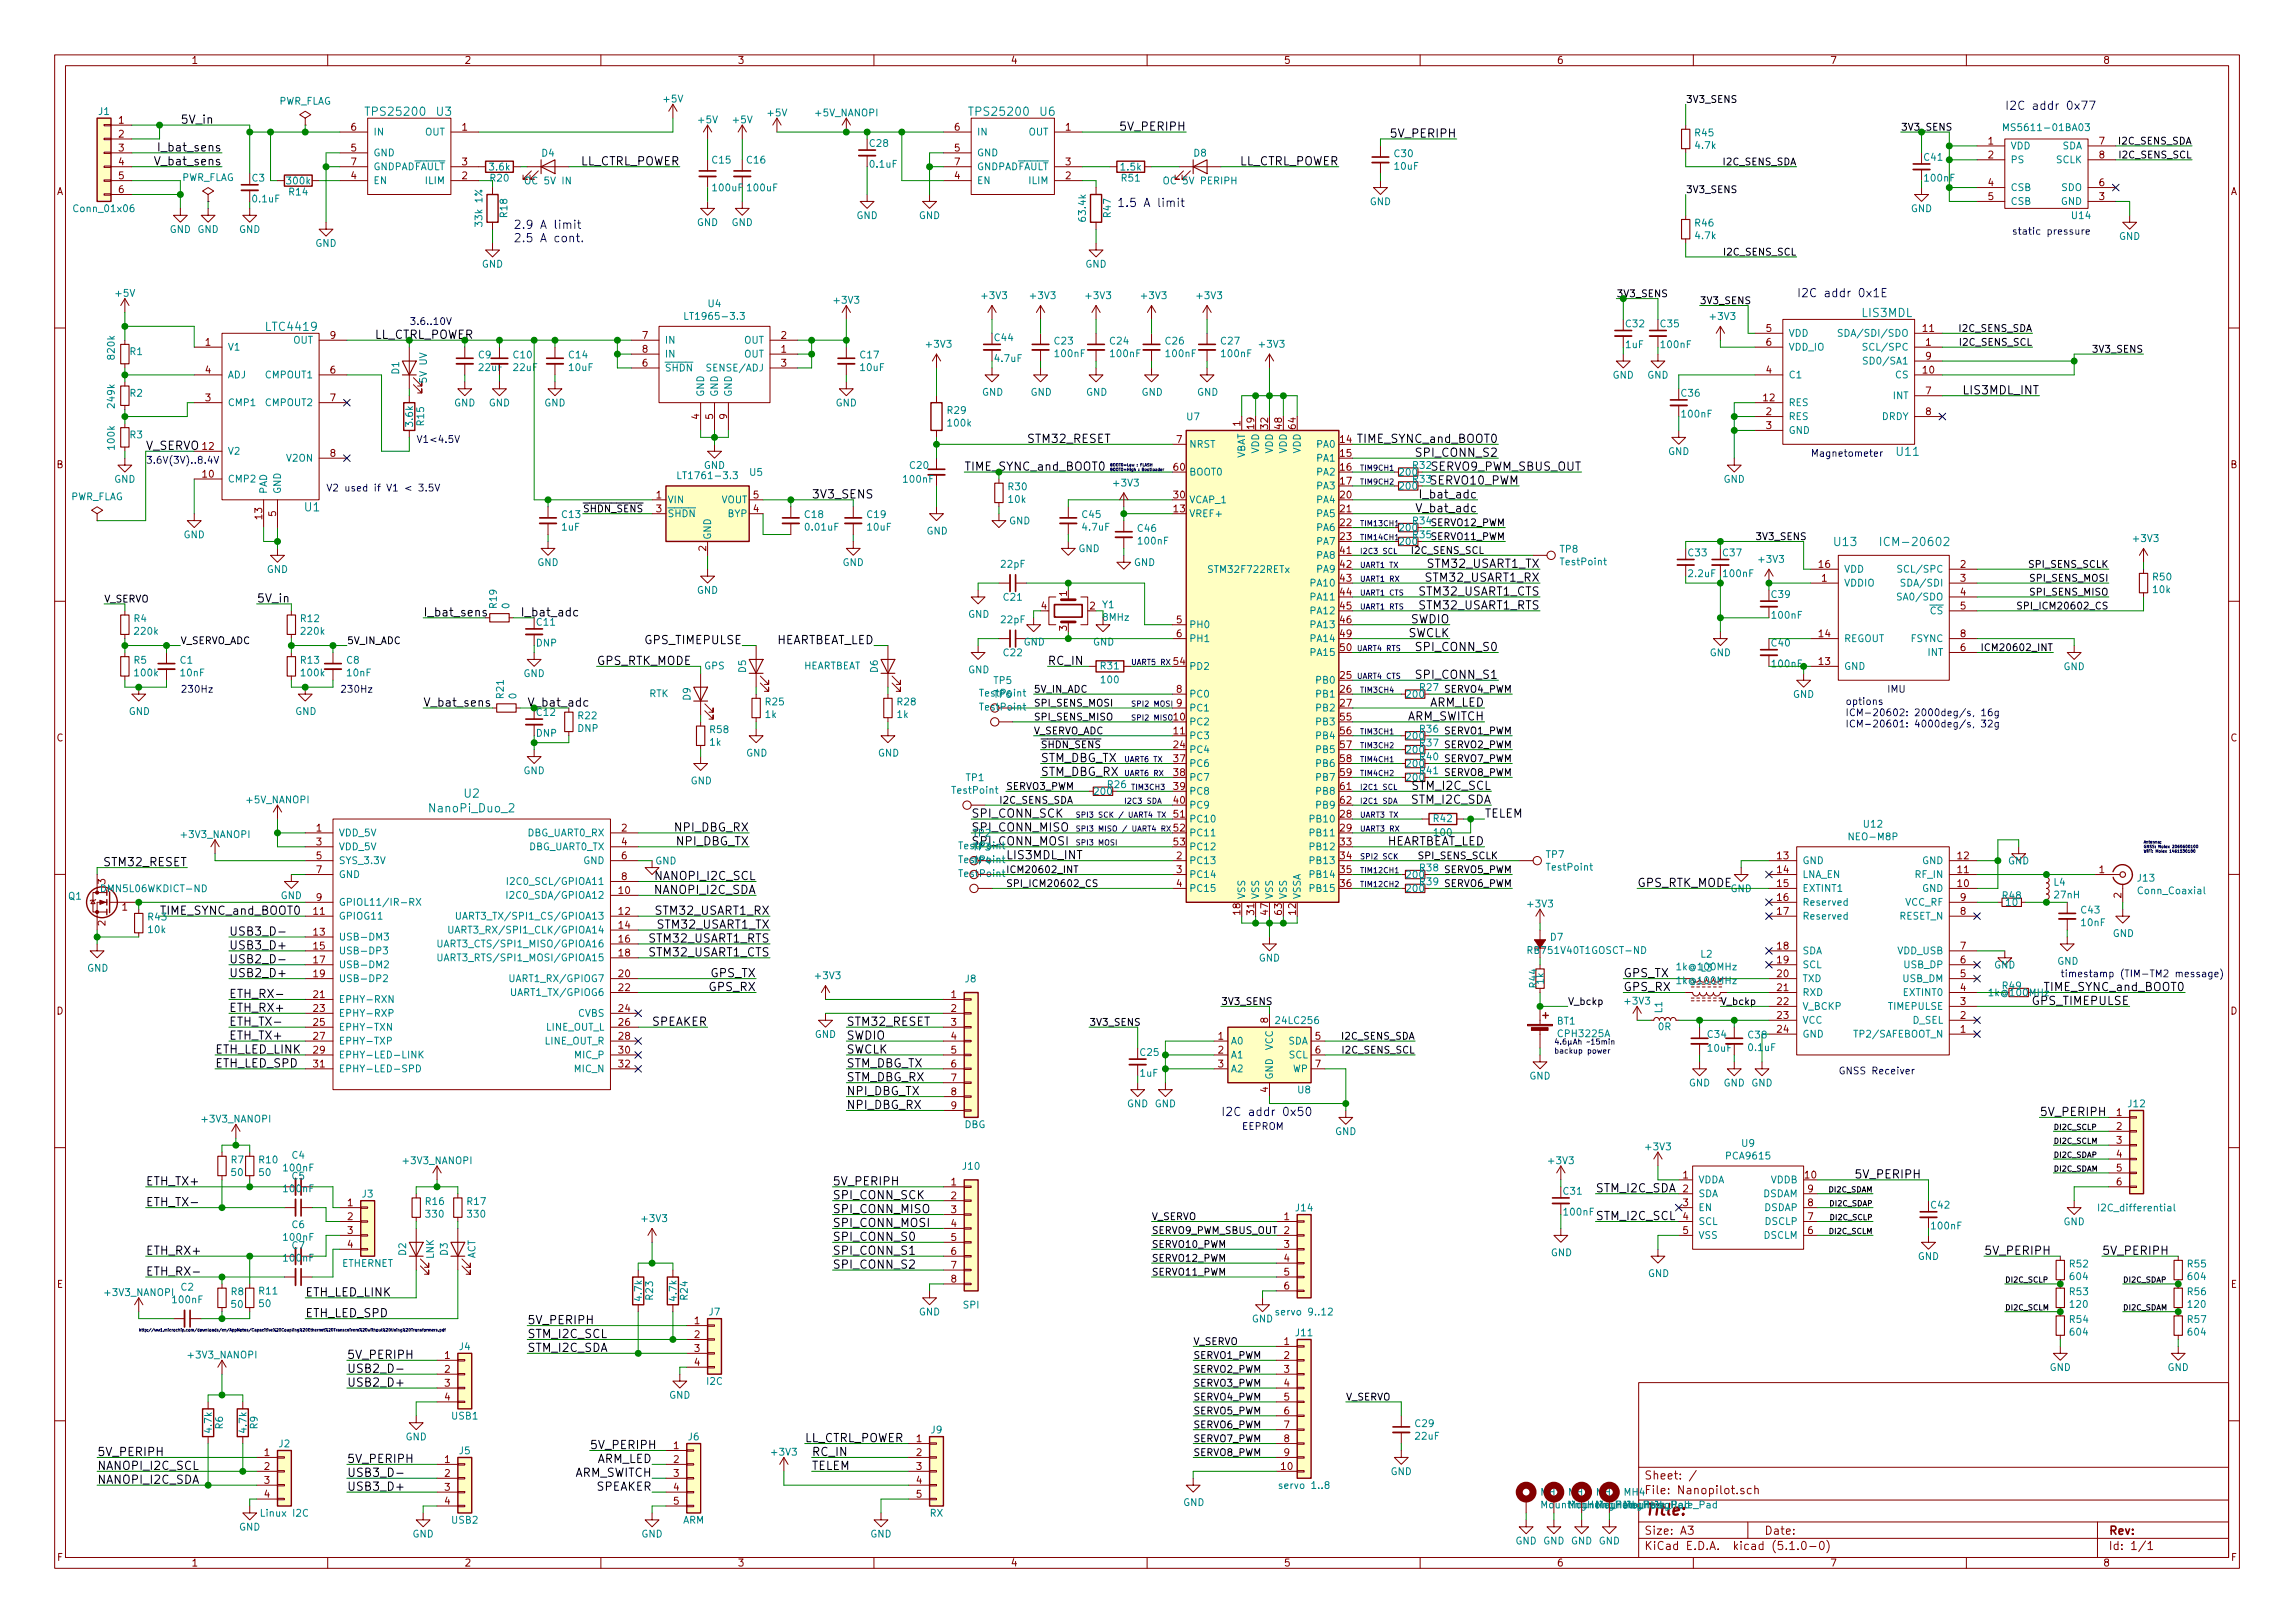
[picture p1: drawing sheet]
<svg xmlns="http://www.w3.org/2000/svg" width="420mm" height="297mm" viewBox="0 0 420 297" stroke-linecap="round" stroke-linejoin="round" font-family="sans-serif">
<defs><g id="words">
<text font-size="2.8" fill="#008484" x="301" y="277.3">Title:</text>
<g font-size="2.1">
<text x="33" y="22.6">5V_in</text>
<text x="205.5" y="23.9">5V_PERIPH</text>
<text x="29.7" y="27.7">I_bat_sens</text>
<text x="255" y="25.2">5V_PERIPH</text>
<text x="28.9" y="30.3">V_bat_sens</text>
<text x="105.8" y="30.3">LL_CTRL_POWER</text>
<text x="226.5" y="30.3">LL_CTRL_POWER</text>
<text x="359.7" y="72.2">LIS3MDL_INT</text>
<text x="26.7" y="82.3">V_SERVO</text>
<text x="188" y="81.1">STM32_RESET</text>
<text x="248.7" y="81.1">TIME_SYNC_and_BOOT0</text>
<text x="259.7" y="83.6">SPI_CONN_S2</text>
<text x="261.8" y="86.1">SERVO9_PWM_SBUS_OUT</text>
<text x="262" y="88.7">SERVO10_PWM</text>
<text x="148.6" y="91.2">3V3_SENS</text>
<text x="259.9" y="93.8">V_bat_adc</text>
<text x="260.7" y="91.2">I_bat_adc</text>
<text x="261.3" y="106.5">STM32_USART1_RX</text>
<text x="261.5" y="103.9">STM32_USART1_TX</text>
<text x="47" y="110.3">5V_in</text>
<text x="77.5" y="112.8">I_bat_sens</text>
<text x="95.2" y="112.8">I_bat_adc</text>
<text x="260" y="109">STM32_USART1_CTS</text>
<text x="260" y="111.5">STM32_USART1_RTS</text>
<text x="118.1" y="117.9">GPS_TIMEPULSE</text>
<text x="141.5" y="117.9">HEARTBEAT_LED</text>
<text x="257.7" y="116.6">SWCLK</text>
<text x="258.2" y="114.1">SWDIO</text>
<text x="259.7" y="119.2">SPI_CONN_S0</text>
<text x="109.2" y="121.7">GPS_RTK_MODE</text>
<text x="191.8" y="121.7">RC_IN</text>
<text x="259.7" y="124.2">SPI_CONN_S1</text>
<text x="77.5" y="129.3">V_bat_sens</text>
<text x="257.4" y="131.9">ARM_SWITCH</text>
<text x="261.5" y="129.3">ARM_LED</text>
<text x="190.5" y="139.5">STM_DBG_TX</text>
<text x="190.5" y="142">STM_DBG_RX</text>
<text x="258.4" y="147.1">STM_I2C_SDA</text>
<text x="258.7" y="144.6">STM_I2C_SCL</text>
<text x="271.8" y="149.6">TELEM</text>
<text x="123.6" y="152.2">NPI_DBG_RX</text>
<text x="123.8" y="154.7">NPI_DBG_TX</text>
<text x="177.8" y="152.2">SPI_CONN_MISO</text>
<text x="253.3" y="154.7">HEARTBEAT_LED</text>
<text x="19.2" y="158.5">STM32_RESET</text>
<text x="120.3" y="161.1">NANOPI_I2C_SCL</text>
<text x="29.2" y="167.4">TIME_SYNC_and_BOOT0</text>
<text x="120" y="163.6">NANOPI_I2C_SDA</text>
<text x="120.3" y="167.4">STM32_USART1_RX</text>
<text x="299.7" y="162.3">GPS_RTK_MODE</text>
<text x="41.9" y="173.8">USB3_D+</text>
<text x="41.9" y="171.2">USB3_D-</text>
<text x="119" y="172.5">STM32_USART1_RTS</text>
<text x="120.6" y="170">STM32_USART1_TX</text>
<text x="41.9" y="176.3">USB2_D-</text>
<text x="41.9" y="178.9">USB2_D+</text>
<text x="119" y="175">STM32_USART1_CTS</text>
<text x="130" y="178.9">GPS_TX</text>
<text x="297.2" y="178.9">GPS_TX</text>
<text x="41.9" y="182.7">ETH_RX-</text>
<text x="41.9" y="185.2">ETH_RX+</text>
<text x="129.8" y="181.4">GPS_RX</text>
<text x="297.2" y="181.4">GPS_RX</text>
<text x="372.1" y="183.9">GPS_TIMEPULSE</text>
<text x="374.4" y="181.4">TIME_SYNC_and_BOOT0</text>
<text x="41.9" y="187.7">ETH_TX-</text>
<text x="41.9" y="190.3">ETH_TX+</text>
<text x="119.3" y="187.7">SPEAKER</text>
<text x="154.9" y="190.3">SWDIO</text>
<text x="154.9" y="187.7">STM32_RESET</text>
<text x="39.4" y="192.8">ETH_LED_LINK</text>
<text x="39.4" y="195.4">ETH_LED_SPD</text>
<text x="154.9" y="192.8">SWCLK</text>
<text x="154.9" y="195.4">STM_DBG_TX</text>
<text x="154.9" y="197.9">STM_DBG_RX</text>
<text x="154.9" y="203">NPI_DBG_RX</text>
<text x="154.9" y="200.4">NPI_DBG_TX</text>
<text x="373.4" y="204.3">5V_PERIPH</text>
<text x="340.1" y="215.7">5V_PERIPH</text>
<text x="26.7" y="220.8">ETH_TX-</text>
<text x="26.7" y="217">ETH_TX+</text>
<text x="152.4" y="217">5V_PERIPH</text>
<text x="152.4" y="219.5">SPI_CONN_SCK</text>
<text x="292.1" y="218.2">STM_I2C_SDA</text>
<text x="152.4" y="222">SPI_CONN_MISO</text>
<text x="152.4" y="224.6">SPI_CONN_MOSI</text>
<text x="152.4" y="227.1">SPI_CONN_S0</text>
<text x="292.1" y="223.3">STM_I2C_SCL</text>
<text x="26.7" y="233.5">ETH_RX-</text>
<text x="26.7" y="229.7">ETH_RX+</text>
<text x="152.4" y="229.7">SPI_CONN_S1</text>
<text x="152.4" y="232.2">SPI_CONN_S2</text>
<text x="363.2" y="229.7">5V_PERIPH</text>
<text x="384.8" y="229.7">5V_PERIPH</text>
<text x="55.9" y="237.3">ETH_LED_LINK</text>
<text x="55.9" y="241.1">ETH_LED_SPD</text>
<text x="96.5" y="244.9">STM_I2C_SCL</text>
<text x="96.5" y="242.4">5V_PERIPH</text>
<text x="63.5" y="251.2">USB2_D-</text>
<text x="63.5" y="248.7">5V_PERIPH</text>
<text x="96.5" y="247.4">STM_I2C_SDA</text>
<text x="63.5" y="253.8">USB2_D+</text>
<text x="147.3" y="263.9">LL_CTRL_POWER</text>
<text x="17.8" y="269">NANOPI_I2C_SCL</text>
<text x="17.8" y="266.5">5V_PERIPH</text>
<text x="63.5" y="267.8">5V_PERIPH</text>
<text x="107.9" y="265.2">5V_PERIPH</text>
<text x="109.1" y="267.8">ARM_LED</text>
<text x="148.6" y="266.5">RC_IN</text>
<text x="148.6" y="269">TELEM</text>
<text x="17.8" y="271.6">NANOPI_I2C_SDA</text>
<text x="63.5" y="270.3">USB3_D-</text>
<text x="63.5" y="272.8">USB3_D+</text>
<text x="105" y="270.3">ARM_SWITCH</text>
<text x="109.1" y="272.8">SPEAKER</text>
</g>
<g font-size="2.1" fill="#008484">
<text x="67.4" y="21.2">TPS25200</text>
<text x="79.9" y="21.2">U3</text>
<text x="177.9" y="21.2">TPS25200</text>
<text x="190.4" y="21.2">U6</text>
<text x="340.9" y="58">LIS3MDL</text>
<text x="48.9" y="60.6">LTC4419</text>
<text x="347.3" y="83.4">U11</text>
<text x="55.8" y="93.6">U1</text>
<text x="335.9" y="99.9">U13</text>
<text x="345.3" y="99.9">ICM-20602</text>
<text x="78.9" y="148.7">NanoPi_Duo_2</text>
<text x="85" y="146">U2</text>
<text x="177.8" y="154.7">SPI_CONN_MOSI</text>
<text x="184.1" y="157.3">LIS3MDL_INT</text>
</g>
<g font-size="2.1" fill="#0000c2">
<text x="367" y="20.1">I2C addr 0x77</text>
<text x="94" y="41.9">2.9 A limit</text>
<text x="204.5" y="37.9">1.5 A limit</text>
<text x="94" y="44.3">2.5 A cont.</text>
<text x="328.9" y="54.4">I2C addr 0x1E</text>
<text x="223.5" y="204.3">I2C addr 0x50</text>
</g>
<g font-size="2.1" fill="#008400">
<text x="68.6" y="62">LL_CTRL_POWER</text>
<text x="176.5" y="86.1">TIME_SYNC_and_BOOT0</text>
<text x="96.5" y="129.3">V_bat_adc</text>
</g>
<g font-size="2.1" fill="#840000">
<text x="177.8" y="149.6">SPI_CONN_SCK</text>
<text x="301" y="273.5">File: Nanopilot.sch</text>
<text x="301" y="270.8">Sheet: /</text>
<text x="301" y="280.9">Size: A3</text>
<text x="323" y="280.9">Date:</text>
<text x="386" y="280.9">Rev:</text>
<text x="301" y="283.7">KiCad E.D.A. kicad (5.1.0-0)</text>
<text x="386" y="283.7">Id: 1/1</text>
</g>
<g font-size="1.8" fill="#840000">
<text x="35" y="11.7">1</text>
<text x="85" y="11.7">2</text>
<text x="135" y="11.7">3</text>
<text x="185" y="11.7">4</text>
<text x="235" y="11.7">5</text>
<text x="285" y="11.7">6</text>
<text x="335" y="11.7">7</text>
<text x="385" y="11.7">8</text>
<text x="21.7" y="22.6">1</text>
<text x="64.3" y="23.9">6</text>
<text x="84.6" y="23.9">1</text>
<text x="174.8" y="23.9">6</text>
<text x="195.1" y="23.9">1</text>
<text x="21.7" y="25.2">2</text>
<text x="21.7" y="27.7">3</text>
<text x="64.3" y="27.7">5</text>
<text x="174.8" y="27.7">5</text>
<text x="364" y="26.5">1</text>
<text x="364" y="29">2</text>
<text x="384.3" y="26.5">7</text>
<text x="384.3" y="29">8</text>
<text x="10.4" y="35.7">A</text>
<text x="21.7" y="30.3">4</text>
<text x="21.7" y="32.8">5</text>
<text x="21.7" y="35.3">6</text>
<text x="64.3" y="32.8">4</text>
<text x="64.3" y="30.3">7</text>
<text x="84.6" y="32.8">2</text>
<text x="84.6" y="30.3">3</text>
<text x="174.8" y="32.8">4</text>
<text x="174.8" y="30.3">7</text>
<text x="195.1" y="32.8">2</text>
<text x="195.1" y="30.3">3</text>
<text x="364" y="34.1">4</text>
<text x="384.3" y="34.1">6</text>
<text x="408.4" y="35.7">A</text>
<text x="364" y="36.6">5</text>
<text x="384.3" y="36.6">3</text>
<text x="37.6" y="63.3">1</text>
<text x="60.5" y="62">9</text>
<text x="117.6" y="62">7</text>
<text x="117.6" y="64.6">8</text>
<text x="143" y="64.6">1</text>
<text x="143" y="62">2</text>
<text x="323.4" y="60.7">5</text>
<text x="323.4" y="63.3">6</text>
<text x="352.1" y="60.7">11</text>
<text x="352.6" y="63.3">1</text>
<text x="352.6" y="65.8">9</text>
<text x="37.6" y="68.4">4</text>
<text x="60.5" y="68.4">6</text>
<text x="117.6" y="67.1">6</text>
<text x="143" y="67.1">3</text>
<text x="323.4" y="68.4">4</text>
<text x="352.1" y="68.4">10</text>
<text x="37.6" y="73.4">3</text>
<text x="60.5" y="73.4">7</text>
<text x="128" y="76.7" transform="rotate(-90 128 76.7)">4</text>
<text x="130.6" y="76.7" transform="rotate(-90 130.6 76.7)">5</text>
<text x="133.1" y="76.7" transform="rotate(-90 133.1 76.7)">9</text>
<text x="227.1" y="78" transform="rotate(-90 227.1 78)">1</text>
<text x="322.9" y="73.4">12</text>
<text x="323.4" y="76">2</text>
<text x="352.6" y="72.2">7</text>
<text x="352.6" y="76">8</text>
<text x="37.1" y="82.3">12</text>
<text x="60.5" y="83.6">8</text>
<text x="215.4" y="81.1">7</text>
<text x="229.6" y="78.5" transform="rotate(-90 229.6 78.5)">19</text>
<text x="232.2" y="78.5" transform="rotate(-90 232.2 78.5)">32</text>
<text x="234.7" y="78.5" transform="rotate(-90 234.7 78.5)">48</text>
<text x="237.2" y="78.5" transform="rotate(-90 237.2 78.5)">64</text>
<text x="245.4" y="81.1">14</text>
<text x="245.4" y="83.6">15</text>
<text x="323.4" y="78.5">3</text>
<text x="10.4" y="85.7">B</text>
<text x="37.1" y="87.4">10</text>
<text x="214.9" y="86.1">60</text>
<text x="245.4" y="86.1">16</text>
<text x="245.4" y="88.7">17</text>
<text x="408.4" y="85.7">B</text>
<text x="48" y="95" transform="rotate(-90 48 95)">13</text>
<text x="50.5" y="94.5" transform="rotate(-90 50.5 94.5)">5</text>
<text x="120.2" y="91.2">1</text>
<text x="120.2" y="93.8">3</text>
<text x="137.9" y="93.8">4</text>
<text x="137.9" y="91.2">5</text>
<text x="214.9" y="91.2">30</text>
<text x="214.9" y="93.8">13</text>
<text x="245.4" y="91.2">20</text>
<text x="245.4" y="93.8">21</text>
<text x="129.3" y="100.8" transform="rotate(-90 129.3 100.8)">2</text>
<text x="245.4" y="96.3">22</text>
<text x="245.4" y="98.8">23</text>
<text x="245.4" y="101.4">41</text>
<text x="245.4" y="106.5">43</text>
<text x="245.4" y="103.9">42</text>
<text x="333" y="103.9">16</text>
<text x="333.5" y="106.5">1</text>
<text x="358.9" y="103.9">2</text>
<text x="358.9" y="106.5">3</text>
<text x="190.7" y="111.5">4</text>
<text x="195.3" y="109.1" transform="rotate(-90 195.3 109.1)">1</text>
<text x="199.5" y="111.5">2</text>
<text x="245.4" y="109">44</text>
<text x="245.4" y="111.5">45</text>
<text x="358.9" y="109">4</text>
<text x="358.9" y="111.5">5</text>
<text x="195.3" y="115.5" transform="rotate(-90 195.3 115.5)">3</text>
<text x="215.4" y="114.1">5</text>
<text x="215.4" y="116.6">6</text>
<text x="245.4" y="114.1">46</text>
<text x="245.4" y="116.6">49</text>
<text x="245.4" y="119.2">50</text>
<text x="333" y="116.6">14</text>
<text x="358.9" y="119.2">6</text>
<text x="358.9" y="116.6">8</text>
<text x="214.9" y="121.7">54</text>
<text x="245.4" y="124.2">25</text>
<text x="333" y="121.7">13</text>
<text x="214.9" y="131.9">10</text>
<text x="215.4" y="126.8">8</text>
<text x="215.4" y="129.3">9</text>
<text x="245.4" y="126.8">26</text>
<text x="245.4" y="129.3">27</text>
<text x="245.4" y="131.9">55</text>
<text x="10.4" y="135.7">C</text>
<text x="214.9" y="134.4">11</text>
<text x="214.9" y="136.9">24</text>
<text x="245.4" y="134.4">56</text>
<text x="245.4" y="136.9">57</text>
<text x="408.4" y="135.7">C</text>
<text x="214.9" y="139.5">37</text>
<text x="214.9" y="142">38</text>
<text x="245.4" y="139.5">58</text>
<text x="245.4" y="142">59</text>
<text x="214.9" y="149.6">51</text>
<text x="214.9" y="144.6">39</text>
<text x="214.9" y="147.1">40</text>
<text x="245.4" y="149.6">28</text>
<text x="245.4" y="144.6">61</text>
<text x="245.4" y="147.1">62</text>
<text x="57.9" y="152.2">1</text>
<text x="57.9" y="154.7">3</text>
<text x="113.8" y="152.2">2</text>
<text x="113.8" y="154.7">4</text>
<text x="214.9" y="152.2">52</text>
<text x="214.9" y="154.7">53</text>
<text x="245.4" y="152.2">29</text>
<text x="245.4" y="154.7">33</text>
<text x="19.3" y="161.8" transform="rotate(-90 19.3 161.8)">3</text>
<text x="57.9" y="157.3">5</text>
<text x="57.9" y="159.8">7</text>
<text x="113.8" y="157.3">6</text>
<text x="113.8" y="161.1">8</text>
<text x="175.7" y="160.5">TestPoint</text>
<text x="215.4" y="157.3">2</text>
<text x="215.4" y="159.8">3</text>
<text x="245.4" y="157.3">34</text>
<text x="245.4" y="159.8">35</text>
<text x="325.4" y="157.3">13</text>
<text x="325.4" y="159.8">14</text>
<text x="358.4" y="159.8">11</text>
<text x="358.4" y="157.3">12</text>
<text x="384.3" y="159.8">1</text>
<text x="22.4" y="166.7">1</text>
<text x="57.5" y="167.4">11</text>
<text x="57.9" y="164.9">9</text>
<text x="113.3" y="163.6">10</text>
<text x="113.3" y="167.4">12</text>
<text x="215.4" y="162.3">4</text>
<text x="227.1" y="167.4" transform="rotate(-90 227.1 167.4)">18</text>
<text x="229.6" y="167.4" transform="rotate(-90 229.6 167.4)">31</text>
<text x="232.2" y="167.4" transform="rotate(-90 232.2 167.4)">47</text>
<text x="234.7" y="167.4" transform="rotate(-90 234.7 167.4)">63</text>
<text x="237.2" y="167.4" transform="rotate(-90 237.2 167.4)">12</text>
<text x="245.4" y="162.3">36</text>
<text x="325.4" y="162.3">15</text>
<text x="325.4" y="164.9">16</text>
<text x="325.4" y="167.4">17</text>
<text x="358.4" y="162.3">10</text>
<text x="358.9" y="167.4">8</text>
<text x="358.9" y="164.9">9</text>
<text x="388.4" y="164.3" transform="rotate(-90 388.4 164.3)">2</text>
<text x="19.3" y="169.4" transform="rotate(-90 19.3 169.4)">2</text>
<text x="57.5" y="171.2">13</text>
<text x="57.5" y="173.8">15</text>
<text x="113.3" y="170">14</text>
<text x="113.3" y="172.5">16</text>
<text x="325.4" y="173.8">18</text>
<text x="358.9" y="173.8">7</text>
<text x="57.5" y="176.3">17</text>
<text x="57.5" y="178.9">19</text>
<text x="113.3" y="175">18</text>
<text x="113.3" y="178.9">20</text>
<text x="325.4" y="176.3">19</text>
<text x="325.4" y="178.9">20</text>
<text x="358.9" y="178.9">5</text>
<text x="358.9" y="176.3">6</text>
<text x="10.4" y="185.7">D</text>
<text x="57.5" y="182.7">21</text>
<text x="57.5" y="185.2">23</text>
<text x="113.3" y="181.4">22</text>
<text x="113.3" y="185.2">24</text>
<text x="174.1" y="182.7">1</text>
<text x="174.1" y="185.2">2</text>
<text x="325.4" y="181.4">21</text>
<text x="325.4" y="183.9">22</text>
<text x="358.9" y="183.9">3</text>
<text x="358.9" y="181.4">4</text>
<text x="408.4" y="185.7">D</text>
<text x="57.5" y="187.7">25</text>
<text x="57.5" y="190.3">27</text>
<text x="113.3" y="187.7">26</text>
<text x="113.3" y="190.3">28</text>
<text x="174.1" y="187.7">3</text>
<text x="174.1" y="190.3">4</text>
<text x="223" y="190.3">1</text>
<text x="232.2" y="187.2" transform="rotate(-90 232.2 187.2)">8</text>
<text x="240.8" y="190.3">5</text>
<text x="325.4" y="186.5">23</text>
<text x="325.4" y="189">24</text>
<text x="358.9" y="189">1</text>
<text x="358.9" y="186.5">2</text>
<text x="57.5" y="192.8">29</text>
<text x="57.5" y="195.4">31</text>
<text x="113.3" y="192.8">30</text>
<text x="113.3" y="195.4">32</text>
<text x="174.1" y="192.8">5</text>
<text x="174.1" y="195.4">6</text>
<text x="174.1" y="197.9">7</text>
<text x="223" y="192.8">2</text>
<text x="223" y="195.4">3</text>
<text x="240.8" y="192.8">6</text>
<text x="240.8" y="195.4">7</text>
<text x="174.1" y="200.4">8</text>
<text x="174.1" y="203">9</text>
<text x="232.2" y="199.9" transform="rotate(-90 232.2 199.9)">4</text>
<text x="387.5" y="204.3">1</text>
<text x="387.5" y="206.8">2</text>
<text x="387.5" y="209.3">3</text>
<text x="308.1" y="215.7">1</text>
<text x="330.5" y="215.7">10</text>
<text x="387.5" y="211.9">4</text>
<text x="387.5" y="214.4">5</text>
<text x="63.7" y="220.8">1</text>
<text x="174.1" y="217">1</text>
<text x="174.1" y="219.5">2</text>
<text x="308.1" y="218.2">2</text>
<text x="308.1" y="220.8">3</text>
<text x="331" y="220.8">8</text>
<text x="331" y="218.2">9</text>
<text x="387.5" y="217">6</text>
<text x="63.7" y="223.3">2</text>
<text x="63.7" y="225.8">3</text>
<text x="174.1" y="222">3</text>
<text x="174.1" y="224.6">4</text>
<text x="174.1" y="227.1">5</text>
<text x="235.1" y="223.3">1</text>
<text x="235.1" y="225.8">2</text>
<text x="308.1" y="223.3">4</text>
<text x="308.1" y="225.8">5</text>
<text x="331" y="225.8">6</text>
<text x="331" y="223.3">7</text>
<text x="63.7" y="228.4">4</text>
<text x="174.1" y="229.7">6</text>
<text x="174.1" y="232.2">7</text>
<text x="235.1" y="228.4">3</text>
<text x="235.1" y="230.9">4</text>
<text x="235.1" y="233.5">5</text>
<text x="10.4" y="235.7">E</text>
<text x="174.1" y="234.7">8</text>
<text x="235.1" y="236">6</text>
<text x="408.4" y="235.7">E</text>
<text x="127.2" y="242.4">1</text>
<text x="127.2" y="244.9">2</text>
<text x="81.4" y="248.7">1</text>
<text x="81.4" y="251.2">2</text>
<text x="127.2" y="247.4">3</text>
<text x="127.2" y="250">4</text>
<text x="235.1" y="246.2">1</text>
<text x="235.1" y="248.7">2</text>
<text x="235.1" y="251.2">3</text>
<text x="81.4" y="253.8">3</text>
<text x="81.4" y="256.3">4</text>
<text x="235.1" y="253.8">4</text>
<text x="235.1" y="256.3">5</text>
<text x="167.8" y="263.9">1</text>
<text x="235.1" y="258.9">6</text>
<text x="235.1" y="261.4">7</text>
<text x="235.1" y="263.9">8</text>
<text x="48.4" y="266.5">1</text>
<text x="48.4" y="269">2</text>
<text x="81.4" y="267.8">1</text>
<text x="123.3" y="265.2">1</text>
<text x="123.3" y="267.8">2</text>
<text x="167.8" y="266.5">2</text>
<text x="167.8" y="269">3</text>
<text x="234.6" y="269">10</text>
<text x="235.1" y="266.5">9</text>
<text x="48.4" y="271.6">3</text>
<text x="48.4" y="274.1">4</text>
<text x="81.4" y="270.3">2</text>
<text x="81.4" y="272.8">3</text>
<text x="81.4" y="275.4">4</text>
<text x="123.3" y="270.3">3</text>
<text x="123.3" y="272.8">4</text>
<text x="123.3" y="275.4">5</text>
<text x="167.8" y="271.6">4</text>
<text x="167.8" y="274.1">5</text>
<text x="10.5" y="285.7">F</text>
<text x="35" y="286.7">1</text>
<text x="85" y="286.7">2</text>
<text x="135" y="286.7">3</text>
<text x="185" y="286.7">4</text>
<text x="235" y="286.7">5</text>
<text x="285" y="286.7">6</text>
<text x="335" y="286.7">7</text>
<text x="385" y="286.7">8</text>
<text x="408.5" y="285.7">F</text>
</g>
<g font-size="1.8" fill="#008484">
<text x="18.1" y="21">J1</text>
<text x="50.9" y="19.2">PWR_FLAG</text>
<text x="121.6" y="18.8">+5V</text>
<text x="127.9" y="22.6">+5V</text>
<text x="134.3" y="22.6">+5V</text>
<text x="140.6" y="21.3">+5V</text>
<text x="149.4" y="21.3">+5V_NANOPI</text>
<text x="367.8" y="24">MS5611-01BA03</text>
<text x="68.3" y="28.6">GND</text>
<text x="68.3" y="24.8">IN</text>
<text x="77.8" y="24.8">OUT</text>
<text x="99.2" y="28.7">D4</text>
<text x="130.5" y="29.9">C15</text>
<text x="136.8" y="29.9">C16</text>
<text x="159.3" y="26.9">C28</text>
<text x="178.8" y="28.6">GND</text>
<text x="178.8" y="24.8">IN</text>
<text x="188.3" y="24.8">OUT</text>
<text x="218.6" y="28.7">D8</text>
<text x="255.3" y="28.8">C30</text>
<text x="310.4" y="25">R45</text>
<text x="310.5" y="27.3">4.7k</text>
<text x="352.3" y="29.4">C41</text>
<text x="368" y="27.3">VDD</text>
<text x="368" y="29.9">PS</text>
<text x="376.4" y="29.9">SCLK</text>
<text x="377.5" y="27.3">SDA</text>
<text x="33.1" y="33.1">PWR_FLAG</text>
<text x="46.2" y="33.2">C3</text>
<text x="52.7" y="33.7">300k</text>
<text x="53" y="35.8">R14</text>
<text x="68.3" y="33.7">EN</text>
<text x="68.3" y="31.2">GNDPADFAULT</text>
<text x="78" y="33.7">ILIM</text>
<text x="89.7" y="31.2">3.6k</text>
<text x="89.8" y="33.2">R20</text>
<text x="96.5" y="33.7">OC 5V IN</text>
<text x="130.6" y="35">100uF</text>
<text x="137" y="35">100uF</text>
<text x="159.4" y="30.7">0.1uF</text>
<text x="178.8" y="33.7">EN</text>
<text x="178.8" y="31.2">GNDPADFAULT</text>
<text x="188.5" y="33.7">ILIM</text>
<text x="205.3" y="31.2">1.5k</text>
<text x="205.4" y="33.2">R51</text>
<text x="213.5" y="33.7">OC 5V PERIPH</text>
<text x="255.4" y="31.1">10uF</text>
<text x="352.5" y="33.2">100nF</text>
<text x="368" y="35">CSB</text>
<text x="377.4" y="35">SDO</text>
<text x="13.8" y="38.8">Conn_01x06</text>
<text x="46.4" y="37">0.1uF</text>
<text x="88.3" y="41.1" transform="rotate(-90 88.3 41.1)">33k 1%</text>
<text x="92.9" y="39.7" transform="rotate(-90 92.9 39.7)">R18</text>
<text x="127.6" y="41.4">GND</text>
<text x="133.9" y="41.4">GND</text>
<text x="156.8" y="40.1">GND</text>
<text x="168.2" y="40.1">GND</text>
<text x="198.8" y="40.3" transform="rotate(-90 198.8 40.3)">63.4k</text>
<text x="203.4" y="39.7" transform="rotate(-90 203.4 39.7)">R47</text>
<text x="250.8" y="37.6">GND</text>
<text x="310.4" y="41.5">R46</text>
<text x="349.8" y="38.8">GND</text>
<text x="368" y="37.5">CSB</text>
<text x="377.3" y="37.5">GND</text>
<text x="379.4" y="40.1">U14</text>
<text x="31.1" y="42.6">GND GND</text>
<text x="43.8" y="42.6">GND</text>
<text x="57.7" y="45.2">GND</text>
<text x="310.5" y="43.8">4.7k</text>
<text x="387.9" y="43.9">GND</text>
<text x="88.2" y="49">GND</text>
<text x="198.7" y="49">GND</text>
<text x="21.3" y="54.3">+5V</text>
<text x="126.2" y="58.5">LT1965-3.3</text>
<text x="129.7" y="56.2">U4</text>
<text x="152.9" y="55.6">+3V3</text>
<text x="179.9" y="54.7">+3V3</text>
<text x="188.8" y="54.7">+3V3</text>
<text x="199" y="54.7">+3V3</text>
<text x="209.1" y="54.7">+3V3</text>
<text x="219.3" y="54.7">+3V3</text>
<text x="297.7" y="59.9">C32</text>
<text x="304.1" y="59.9">C35</text>
<text x="313.3" y="58.6">+3V3</text>
<text x="21" y="65.6" transform="rotate(-90 21 65.6)">820k</text>
<text x="23.8" y="65">R1</text>
<text x="41.7" y="64.2">V1</text>
<text x="53.7" y="62.9">OUT</text>
<text x="87.6" y="65.6">C9</text>
<text x="94.1" y="65.6">C10</text>
<text x="104.2" y="65.6">C14</text>
<text x="121.7" y="62.9">IN</text>
<text x="121.7" y="65.4">IN</text>
<text x="136.2" y="65.4">OUT</text>
<text x="136.2" y="62.9">OUT</text>
<text x="157.6" y="65.6">C17</text>
<text x="169.7" y="63.6">+3V3</text>
<text x="182.1" y="62.4">C44</text>
<text x="193.1" y="63.1">C23</text>
<text x="193.3" y="65.4">100nF</text>
<text x="203.3" y="63.1">C24</text>
<text x="203.5" y="65.4">100nF</text>
<text x="213.4" y="63.1">C26</text>
<text x="213.6" y="65.4">100nF</text>
<text x="223.6" y="63.1">C27</text>
<text x="223.8" y="65.4">100nF</text>
<text x="230.7" y="63.6">+3V3</text>
<text x="297.7" y="63.7">1uF</text>
<text x="304.2" y="63.7">100nF</text>
<text x="327.4" y="61.6">VDD</text>
<text x="327.4" y="64.2">VDD_IO</text>
<text x="338" y="61.6">SDA/SDI/SDO</text>
<text x="341.8" y="64.2">SCL/SPC</text>
<text x="41.7" y="69.3">ADJ</text>
<text x="48.8" y="69.3">CMPOUT1</text>
<text x="73.1" y="68.5" transform="rotate(-90 73.1 68.5)">D1</text>
<text x="78.2" y="69.9" transform="rotate(-90 78.2 69.9)">5V UV</text>
<text x="87.8" y="67.9">22uF</text>
<text x="94.1" y="67.9">22uF</text>
<text x="104.3" y="67.9">10uF</text>
<text x="121.7" y="68">SHDN</text>
<text x="129.9" y="68">SENSE/ADJ</text>
<text x="157.6" y="67.9">10uF</text>
<text x="182.2" y="66.3">4.7uF</text>
<text x="295.2" y="69.3">GND</text>
<text x="301.6" y="69.3">GND</text>
<text x="327.4" y="69.3">C1</text>
<text x="342.1" y="66.7">SD0/SA1</text>
<text x="347" y="69.3">CS</text>
<text x="21" y="74.5" transform="rotate(-90 21 74.5)">249k</text>
<text x="23.8" y="72.6">R2</text>
<text x="41.7" y="74.3">CMP1</text>
<text x="48.8" y="74.3">CMPOUT2</text>
<text x="75.6" y="78" transform="rotate(-90 75.6 78)">3.6k</text>
<text x="77.6" y="77.8" transform="rotate(-90 77.6 77.8)">R15</text>
<text x="83.1" y="74.4">GND</text>
<text x="89.5" y="74.4">GND</text>
<text x="99.6" y="74.4">GND</text>
<text x="128.9" y="72.7" transform="rotate(-90 128.9 72.7)">GND</text>
<text x="131.4" y="72.7" transform="rotate(-90 131.4 72.7)">GND</text>
<text x="134" y="72.7" transform="rotate(-90 134 72.7)">GND</text>
<text x="153" y="74.4">GND</text>
<text x="173.5" y="75.8">R29</text>
<text x="179.8" y="72.4">GND</text>
<text x="188.7" y="72.4">GND</text>
<text x="198.8" y="72.4">GND</text>
<text x="209" y="72.4">GND</text>
<text x="217.3" y="76.9">U7</text>
<text x="219.2" y="72.4">GND</text>
<text x="307.9" y="72.6">C36</text>
<text x="308.1" y="76.4">100nF</text>
<text x="327.4" y="74.3">RES</text>
<text x="327.4" y="76.9">RES</text>
<text x="344.5" y="76.9">DRDY</text>
<text x="346.7" y="73.1">INT</text>
<text x="21" y="82.1" transform="rotate(-90 21 82.1)">100k</text>
<text x="23.8" y="80.2">R3</text>
<text x="41.7" y="83.2">V2</text>
<text x="173.7" y="78.1">100k</text>
<text x="217.7" y="82">NRST</text>
<text x="230.5" y="83" transform="rotate(-90 230.5 83)">VDD</text>
<text x="233" y="83" transform="rotate(-90 233 83)">VDD</text>
<text x="235.6" y="83" transform="rotate(-90 235.6 83)">VDD</text>
<text x="238.1" y="83" transform="rotate(-90 238.1 83)">VDD</text>
<text x="241.2" y="82">PA0</text>
<text x="305.4" y="83.3">GND</text>
<text x="327.4" y="79.4">GND</text>
<text x="20.9" y="88.4">GND</text>
<text x="41.7" y="88.3">CMP2</text>
<text x="52.6" y="84.5">V2ON</text>
<text x="125" y="87.7">LT1761-3.3</text>
<text x="128.9" y="85.8">GND</text>
<text x="137.3" y="87.1">U5</text>
<text x="165.6" y="88.4">100nF</text>
<text x="166.6" y="85.8">C20</text>
<text x="184.7" y="89.7">R30</text>
<text x="204" y="89">+3V3</text>
<text x="217.7" y="87">BOOT0</text>
<text x="228" y="84.1" transform="rotate(-90 228 84.1)">VBAT</text>
<text x="241.2" y="84.5">PA1</text>
<text x="241.2" y="87">PA2</text>
<text x="241.2" y="89.6">PA3</text>
<text x="256.3" y="87.1">200</text>
<text x="256.3" y="89.6">200</text>
<text x="258.7" y="85.8">R32</text>
<text x="258.7" y="88.4">R33</text>
<text x="315.5" y="88.4">GND</text>
<text x="12.8" y="91.6">PWR_FLAG</text>
<text x="48.9" y="90.5" transform="rotate(-90 48.9 90.5)">PAD</text>
<text x="51.4" y="90.5" transform="rotate(-90 51.4 90.5)">GND</text>
<text x="102.9" y="94.8">C13</text>
<text x="122.2" y="92.1">VIN</text>
<text x="122.2" y="94.7">SHDN</text>
<text x="132" y="92.1">VOUT</text>
<text x="133.3" y="94.7">BYP</text>
<text x="147.4" y="94.8">C18</text>
<text x="158.8" y="94.8">C19</text>
<text x="184.7" y="92">10k</text>
<text x="184.7" y="96">GND</text>
<text x="198.2" y="94.8">C45</text>
<text x="217.7" y="92.1">VCAP_1</text>
<text x="217.7" y="94.7">VREF+</text>
<text x="241.2" y="92.1">PA4</text>
<text x="241.2" y="94.7">PA5</text>
<text x="33.6" y="98.5">GND</text>
<text x="102.9" y="97.1">1uF</text>
<text x="130.2" y="98.8" transform="rotate(-90 130.2 98.8)">GND</text>
<text x="147.6" y="97.1">0.01uF</text>
<text x="158.9" y="97.1">10uF</text>
<text x="169.6" y="97.8">GND</text>
<text x="197.4" y="101.1">GND</text>
<text x="198.3" y="97.1">4.7uF</text>
<text x="208.4" y="97.3">C46</text>
<text x="208.5" y="99.7">100nF</text>
<text x="241.2" y="97.2">PA6</text>
<text x="241.2" y="99.7">PA7</text>
<text x="256.3" y="97.2">200</text>
<text x="256.3" y="99.8">200</text>
<text x="258.7" y="98.5">R35SERVO11_PWM</text>
<text x="285.6" y="101.2">TP8</text>
<text x="309.1" y="101.8">C33</text>
<text x="315.5" y="101.8">C37</text>
<text x="390.7" y="99.2">+3V3</text>
<text x="48.8" y="104.9">GND</text>
<text x="98.4" y="103.6">GND</text>
<text x="154.3" y="103.6">GND</text>
<text x="183.4" y="103.9">22pF</text>
<text x="207.6" y="103.6">GND</text>
<text x="221.5" y="104.9">STM32F722RETx</text>
<text x="240.2" y="107.4">PA10</text>
<text x="241.2" y="102.3">PA8</text>
<text x="241.2" y="104.8">PA9</text>
<text x="285.9" y="103.5">TestPoint</text>
<text x="309.2" y="105.6">2.2uF</text>
<text x="315.7" y="105.6">100nF</text>
<text x="322.1" y="103">+3V3</text>
<text x="337.6" y="107.4">VDDIO</text>
<text x="337.6" y="104.8">VDD</text>
<text x="348.2" y="104.8">SCL/SPC</text>
<text x="348.7" y="107.4">SDA/SDI</text>
<text x="394.2" y="106.2">R50</text>
<text x="24.6" y="113.9">R4</text>
<text x="55.1" y="113.9">R12</text>
<text x="91" y="111.3" transform="rotate(-90 91 111.3)">R19</text>
<text x="93.3" y="111.4" transform="rotate(-90 93.3 111.4)">0</text>
<text x="127.6" y="108.7">GND</text>
<text x="177.2" y="113.1">GND</text>
<text x="183.8" y="109.9">C21</text>
<text x="201.9" y="111.3">Y1</text>
<text x="240.2" y="109.9">PA11</text>
<text x="240.2" y="112.4">PA12</text>
<text x="324.4" y="109.4">C39</text>
<text x="324.6" y="113.2">100nF</text>
<text x="348.1" y="109.9">SA0/SDO</text>
<text x="353.4" y="112.4">CS</text>
<text x="394.3" y="108.5">10k</text>
<text x="24.8" y="116.2">220k</text>
<text x="55.3" y="116.2">220k</text>
<text x="98.2" y="118.3">DNP</text>
<text x="98.3" y="114.5">C11</text>
<text x="183.4" y="114.1">22pF</text>
<text x="187.4" y="118.1">GND</text>
<text x="200.1" y="118.1">GND</text>
<text x="217.7" y="115">PH0</text>
<text x="217.7" y="117.5">PH1</text>
<text x="240.2" y="115">PA13</text>
<text x="240.2" y="117.5">PA14</text>
<text x="324.4" y="118.3">C40</text>
<text x="337.6" y="117.5">REGOUT</text>
<text x="349.9" y="117.5">FSYNC</text>
<text x="24.6" y="121.5">R5</text>
<text x="24.8" y="123.8">100k</text>
<text x="33" y="121.5">C1</text>
<text x="33.1" y="123.8">10nF</text>
<text x="55.1" y="121.5">R13</text>
<text x="55.3" y="123.8">100k</text>
<text x="63.5" y="121.5">C8</text>
<text x="63.6" y="123.8">10nF</text>
<text x="95.8" y="123.9">GND</text>
<text x="129" y="122.5">GPS</text>
<text x="136.6" y="123.1" transform="rotate(-90 136.6 123.1)">D5</text>
<text x="146.9" y="122.5">HEARTBEAT</text>
<text x="160.7" y="123.1" transform="rotate(-90 160.7 123.1)">D6</text>
<text x="177.2" y="123.2">GND</text>
<text x="182" y="125.2">TP5</text>
<text x="183.8" y="120.1">C22</text>
<text x="201.5" y="122.5">R31</text>
<text x="201.7" y="125.1">100</text>
<text x="217.7" y="122.6">PD2</text>
<text x="240.2" y="120.1">PA15</text>
<text x="241.2" y="125.1">PB0</text>
<text x="313" y="120.1">GND</text>
<text x="324.6" y="122.1">100nF</text>
<text x="337.6" y="122.6">GND</text>
<text x="353" y="120.1">INT</text>
<text x="377.8" y="122.6">GND</text>
<text x="23.6" y="130.8">GND</text>
<text x="54.1" y="130.8">GND</text>
<text x="92.2" y="127.8" transform="rotate(-90 92.2 127.8)">R21</text>
<text x="94.5" y="127.9" transform="rotate(-90 94.5 127.9)">0</text>
<text x="105.9" y="131.6">R22</text>
<text x="118.8" y="127.6">RTK</text>
<text x="126.4" y="128.2" transform="rotate(-90 126.4 128.2)">D9</text>
<text x="140.2" y="131.4">1k</text>
<text x="140.2" y="129.1">R25</text>
<text x="164.3" y="131.4">1k</text>
<text x="164.3" y="129.1">R28</text>
<text x="179.6" y="127.5">TestPoint</text>
<text x="179.6" y="130">TestPoint</text>
<text x="182" y="127.7">TP6</text>
<text x="217.7" y="127.7">PC0</text>
<text x="217.7" y="130.2">PC1</text>
<text x="241.2" y="127.7">PB1</text>
<text x="241.2" y="130.2">PB2</text>
<text x="257.6" y="127.7">200</text>
<text x="260" y="126.5">R27 SERVO4_PWM</text>
<text x="328.2" y="127.7">GND</text>
<text x="98.2" y="134.8">DNP</text>
<text x="105.8" y="133.9">DNP</text>
<text x="130" y="136.5">1k</text>
<text x="130" y="134.2">R58</text>
<text x="217.7" y="132.8">PC2</text>
<text x="217.7" y="135.3">PC3</text>
<text x="217.7" y="137.8">PC4</text>
<text x="241.2" y="132.8">PB3</text>
<text x="241.2" y="135.3">PB4</text>
<text x="241.2" y="137.8">PB5</text>
<text x="257.6" y="135.3">200</text>
<text x="257.6" y="137.9">200</text>
<text x="95.8" y="141.7">GND</text>
<text x="126.4" y="143.5">GND</text>
<text x="136.6" y="138.5">GND</text>
<text x="160.7" y="138.5">GND</text>
<text x="176.9" y="143">TP1</text>
<text x="217.7" y="140.4">PC6</text>
<text x="217.7" y="142.9">PC7</text>
<text x="241.2" y="140.4">PB6</text>
<text x="241.2" y="142.9">PB7</text>
<text x="257.6" y="140.4">200</text>
<text x="260" y="139.2">R40 SERVO7_PWM</text>
<text x="260" y="141.7">R41 SERVO8_PWM</text>
<text x="45.3" y="147">+5V_NANOPI</text>
<text x="174.5" y="145.3">TestPoint</text>
<text x="200.5" y="145.5">200</text>
<text x="202.8" y="144.2">R26</text>
<text x="217.7" y="145.5">PC8</text>
<text x="217.7" y="148">PC9</text>
<text x="241.2" y="145.5">PB8</text>
<text x="241.2" y="148">PB9</text>
<text x="33.4" y="153.4">+3V3_NANOPI</text>
<text x="62" y="153.1">VDD_5V</text>
<text x="62" y="155.6">VDD_5V</text>
<text x="96.5" y="153.1">DBG_UART0_RX</text>
<text x="96.7" y="155.6">DBG_UART0_TX</text>
<text x="175.7" y="155.4">TestPoint</text>
<text x="178.2" y="153.1">TP2</text>
<text x="178.2" y="155.7">TP3</text>
<text x="217.7" y="150.5">PC10</text>
<text x="217.7" y="153.1">PC11</text>
<text x="217.7" y="155.6">PC12</text>
<text x="240.2" y="150.5">PB10</text>
<text x="240.2" y="153.1">PB11</text>
<text x="240.2" y="155.6">PB12</text>
<text x="262.5" y="150.5">R42</text>
<text x="262.7" y="153">100</text>
<text x="338.9" y="153.8">NEO-M8P</text>
<text x="341.3" y="151.5">U12</text>
<text x="62" y="158.2">SYS_3.3V</text>
<text x="62" y="160.7">GND</text>
<text x="94.3" y="162">I2C0_SCL/GPIOA11</text>
<text x="106.8" y="158.2">GND</text>
<text x="120" y="158.2">GND</text>
<text x="175.7" y="158">TestPoint</text>
<text x="178.2" y="158.2">TP4</text>
<text x="217.7" y="158.2">PC13</text>
<text x="217.7" y="160.7">PC14</text>
<text x="240.2" y="158.2">PB13</text>
<text x="240.2" y="160.7">PB14</text>
<text x="257.6" y="160.7">200</text>
<text x="260" y="159.5">R38 SERVO5_PWM</text>
<text x="283.1" y="157">TP7</text>
<text x="283.3" y="159.3">TestPoint</text>
<text x="329.9" y="158.2">GND</text>
<text x="329.9" y="160.7">LNA_EN</text>
<text x="350.7" y="160.7">RF_IN</text>
<text x="351.9" y="158.2">GND</text>
<text x="367.6" y="158.2">GND</text>
<text x="391.4" y="161.4">J13</text>
<text x="12.6" y="164.7">Q1</text>
<text x="19" y="163.3">DMN5L06WKDICT-ND</text>
<text x="51.4" y="164.6">GND</text>
<text x="62" y="165.8">GPIOL11/IR-RX</text>
<text x="94.1" y="164.5">I2C0_SDA/GPIOA12</text>
<text x="217.7" y="163.2">PC15</text>
<text x="228" y="164.6" transform="rotate(-90 228 164.6)">VSS</text>
<text x="230.5" y="164.6" transform="rotate(-90 230.5 164.6)">VSS</text>
<text x="233" y="164.6" transform="rotate(-90 233 164.6)">VSS</text>
<text x="235.6" y="164.6" transform="rotate(-90 235.6 164.6)">VSS</text>
<text x="238.1" y="164.6" transform="rotate(-90 238.1 164.6)">VSSA</text>
<text x="240.2" y="163.2">PB15</text>
<text x="257.6" y="163.3">200</text>
<text x="260" y="162">R39 SERVO6_PWM</text>
<text x="279.9" y="166.1">+3V3</text>
<text x="316.8" y="163.3">GND</text>
<text x="329.9" y="163.2">EXTINT1</text>
<text x="329.9" y="165.8">Reserved</text>
<text x="348.8" y="165.8">VCC_RF</text>
<text x="351.9" y="163.2">GND</text>
<text x="366.7" y="164.6">R48</text>
<text x="367.3" y="165.8">10</text>
<text x="376" y="162.1">L4</text>
<text x="376.2" y="164.4">27nH</text>
<text x="381.1" y="167.2">C43</text>
<text x="391.7" y="163.7">Conn_Coaxial</text>
<text x="27.2" y="168.5">R43</text>
<text x="27.2" y="170.8">10k</text>
<text x="62" y="168.3">GPIOG11</text>
<text x="62" y="172.1">USB-DM3</text>
<text x="82.3" y="173.4">UART3_CTS/SPI1_MISO/GPIOA16</text>
<text x="84.3" y="170.9">UART3_RX/SPI1_CLK/GPIOA14</text>
<text x="85.7" y="168.3">UART3_TX/SPI1_CS/GPIOA13</text>
<text x="283.9" y="172.1">D7</text>
<text x="329.9" y="168.3">Reserved</text>
<text x="347.7" y="168.3">RESET_N</text>
<text x="381.1" y="169.5">10nF</text>
<text x="386.8" y="171.5">GND</text>
<text x="16" y="177.8">GND</text>
<text x="62" y="174.7">USB-DP3</text>
<text x="62" y="177.2">USB-DM2</text>
<text x="62" y="179.7">USB-DP2</text>
<text x="82.3" y="175.9">UART3_RTS/SPI1_MOSI/GPIOA15</text>
<text x="94.1" y="179.7">UART1_RX/GPIOG7</text>
<text x="149.4" y="179.2">+3V3</text>
<text x="176.7" y="179.8">J8</text>
<text x="230.5" y="176">GND</text>
<text x="280.4" y="174.6">RB751V40T1GOSCT-ND</text>
<text x="307.3" y="177.6">1k@100MHz</text>
<text x="311.4" y="175.3">L2</text>
<text x="311.4" y="177.8">L3</text>
<text x="329.9" y="174.7">SDA</text>
<text x="329.9" y="177.2">SCL</text>
<text x="329.9" y="179.7">TXD</text>
<text x="347.4" y="174.7">VDD_USB</text>
<text x="348.4" y="179.7">USB_DM</text>
<text x="348.7" y="177.2">USB_DP</text>
<text x="365.1" y="177.3">GND</text>
<text x="376.6" y="176.6">GND</text>
<text x="62" y="183.6">EPHY-RXN</text>
<text x="94.3" y="182.3">UART1_TX/GPIOG6</text>
<text x="281.4" y="180.7" transform="rotate(-90 281.4 180.7)">R44</text>
<text x="282.6" y="180.1" transform="rotate(-90 282.6 180.1)">1k</text>
<text x="297.6" y="183.9">+3V3</text>
<text x="304.3" y="185.4" transform="rotate(-90 304.3 185.4)">L1</text>
<text x="307.3" y="180.1">1k@100MHz</text>
<text x="329.9" y="182.3">RXD</text>
<text x="329.9" y="184.8">V_BCKP</text>
<text x="345.7" y="184.8">TIMEPULSE</text>
<text x="348.6" y="182.3">EXTINT0</text>
<text x="364.4" y="182.3">1k@100MHz</text>
<text x="366.7" y="181.1">R49</text>
<text x="62" y="186.1">EPHY-RXP</text>
<text x="62" y="188.6">EPHY-TXN</text>
<text x="62" y="191.2">EPHY-TXP</text>
<text x="99.7" y="191.2">LINE_OUT_R</text>
<text x="99.9" y="188.6">LINE_OUT_L</text>
<text x="105.8" y="186.1">CVBS</text>
<text x="149.2" y="190">GND</text>
<text x="225.3" y="191.2">A0</text>
<text x="233.9" y="187.4">24LC256</text>
<text x="235.8" y="191.2">SDA</text>
<text x="285.1" y="187.5">BT1</text>
<text x="303.6" y="188.6">0R</text>
<text x="312.7" y="190">C34</text>
<text x="320.1" y="190.1">C38</text>
<text x="329.9" y="187.4">VCC</text>
<text x="329.9" y="189.9">GND</text>
<text x="340" y="189.9">TP2/SAFEBOOT_N</text>
<text x="350.2" y="187.4">D_SEL</text>
<text x="62" y="193.7">EPHY-LED-LINK</text>
<text x="62" y="196.3">EPHY-LED-SPD</text>
<text x="105.2" y="196.3">MIC_N</text>
<text x="105.3" y="193.7">MIC_P</text>
<text x="208.8" y="197.1">1uF</text>
<text x="208.8" y="193.3">C25</text>
<text x="225.3" y="193.7">A1</text>
<text x="225.3" y="196.3">A2</text>
<text x="233" y="197.6" transform="rotate(-90 233 197.6)">GND</text>
<text x="233" y="192.2" transform="rotate(-90 233 192.2)">VCC</text>
<text x="236" y="193.7">SCL</text>
<text x="236.7" y="196.3">WP</text>
<text x="280" y="197.6">GND</text>
<text x="312.8" y="192.5">10uF</text>
<text x="320.2" y="192.4">0.1uF</text>
<text x="206.3" y="202.7">GND GND</text>
<text x="237.6" y="200.1">U8</text>
<text x="309.2" y="198.8">GND</text>
<text x="315.5" y="198.8">GND GND</text>
<text x="389.7" y="202.7">J12</text>
<text x="37.2" y="205.4">+3V3_NANOPI</text>
<text x="176.6" y="206.5">DBG</text>
<text x="244.4" y="207.7">GND</text>
<text x="318.9" y="209.9">U9</text>
<text x="42.3" y="212.9">R7</text>
<text x="42.4" y="215.2">50</text>
<text x="47.5" y="212.9">R10</text>
<text x="47.5" y="215.2">50</text>
<text x="52.1" y="214.4">100nF</text>
<text x="53.5" y="212.1">C4</text>
<text x="53.5" y="215.9">C5</text>
<text x="74" y="213.1">+3V3_NANOPI</text>
<text x="176.3" y="214.1">J10</text>
<text x="283.7" y="213.1">+3V3</text>
<text x="301.4" y="210.5">+3V3</text>
<text x="316.2" y="212.2">PCA9615</text>
<text x="52.1" y="218.2">100nF</text>
<text x="66.3" y="219.2">J3</text>
<text x="78" y="220.5">R16</text>
<text x="85.6" y="220.5">R17</text>
<text x="237.3" y="221.7">J14</text>
<text x="286.3" y="218.7">C31</text>
<text x="310.9" y="216.6">VDDA</text>
<text x="310.9" y="219.1">SDA</text>
<text x="310.9" y="221.7">EN</text>
<text x="322.7" y="219.1">DSDAM</text>
<text x="323" y="221.7">DSDAP</text>
<text x="324.2" y="216.6">VDDB</text>
<text x="353.6" y="221.2">C42</text>
<text x="384.8" y="221.7">I2C_differential</text>
<text x="52.1" y="227.1">100nF</text>
<text x="53.5" y="224.8">C6</text>
<text x="78.1" y="222.8">330</text>
<text x="85.7" y="222.8">330</text>
<text x="117.7" y="223.7">+3V3</text>
<text x="286.5" y="222.5">100nF</text>
<text x="310.9" y="224.2">SCL</text>
<text x="310.9" y="226.7">VSS</text>
<text x="322.9" y="226.7">DSCLM</text>
<text x="323.2" y="224.2">DSCLP</text>
<text x="353.8" y="225">100nF</text>
<text x="377.8" y="224.2">GND</text>
<text x="52.1" y="230.9">100nF</text>
<text x="53.5" y="228.6">C7</text>
<text x="62.6" y="231.9">ETHERNET</text>
<text x="74.3" y="229.8" transform="rotate(-90 74.3 229.8)">D2</text>
<text x="79.4" y="230.4" transform="rotate(-90 79.4 230.4)">LNK</text>
<text x="82" y="229.8" transform="rotate(-90 82 229.8)">D3</text>
<text x="87" y="230.4" transform="rotate(-90 87 230.4)">ACT</text>
<text x="283.9" y="229.9">GND</text>
<text x="301.7" y="233.7">GND</text>
<text x="351.1" y="230.6">GND</text>
<text x="379" y="232">R52</text>
<text x="400.6" y="232">R55</text>
<text x="19.4" y="237.2">+3V3_NANOPI</text>
<text x="31.7" y="238.5">100nF</text>
<text x="33.2" y="236.2">C2</text>
<text x="42.3" y="237">R8</text>
<text x="42.4" y="239.4">50</text>
<text x="47.5" y="236.9">R11</text>
<text x="47.5" y="239.2">50</text>
<text x="117.5" y="238" transform="rotate(-90 117.5 238)">4.7k</text>
<text x="119.6" y="237.9" transform="rotate(-90 119.6 237.9)">R23</text>
<text x="123.9" y="238" transform="rotate(-90 123.9 238)">4.7k</text>
<text x="125.9" y="237.9" transform="rotate(-90 125.9 237.9)">R24</text>
<text x="176.4" y="239.5">SPI</text>
<text x="379" y="237">R53</text>
<text x="379.1" y="234.3">604</text>
<text x="379.1" y="239.4">120</text>
<text x="400.6" y="237">R56</text>
<text x="400.7" y="234.3">604</text>
<text x="400.7" y="239.4">120</text>
<text x="129.8" y="240.8">J7</text>
<text x="168.2" y="240.8">GND</text>
<text x="229.2" y="242">GND</text>
<text x="234.2" y="240.8">servo 9..12</text>
<text x="237.3" y="244.6">J11</text>
<text x="379" y="242.1">R54</text>
<text x="379.1" y="244.4">604</text>
<text x="400.6" y="242.1">R57</text>
<text x="400.7" y="244.4">604</text>
<text x="34.6" y="248.6">+3V3_NANOPI</text>
<text x="84.1" y="247.1">J4</text>
<text x="375.2" y="250.9">GND</text>
<text x="396.8" y="250.9">GND</text>
<text x="122.5" y="256">GND</text>
<text x="129.4" y="253.5">I2C</text>
<text x="38.8" y="262.1" transform="rotate(-90 38.8 262.1)">4.7k</text>
<text x="40.8" y="261.5" transform="rotate(-90 40.8 261.5)">R6</text>
<text x="45.1" y="262.1" transform="rotate(-90 45.1 262.1)">4.7k</text>
<text x="47.2" y="261.5" transform="rotate(-90 47.2 261.5)">R9</text>
<text x="74.2" y="263.6">GND</text>
<text x="82.7" y="259.8">USB1</text>
<text x="126" y="263.6">J6</text>
<text x="170.5" y="262.3">J9</text>
<text x="259.2" y="261.2">C29</text>
<text x="259.2" y="263.5">22uF</text>
<text x="51.1" y="264.9">J2</text>
<text x="84.1" y="266.2">J5</text>
<text x="141.4" y="266.4">+3V3</text>
<text x="254.6" y="270">GND</text>
<text x="216.6" y="275.6">GND</text>
<text x="234.7" y="272.5">servo 1..8</text>
<text x="282.1" y="273.7">MH1</text>
<text x="287.2" y="273.7">MH2</text>
<text x="292.3" y="273.7">MH3</text>
<text x="297.4" y="273.7">MH4</text>
<text x="43.8" y="280.1">GND</text>
<text x="48.1" y="277.6">Linux I2C</text>
<text x="75.5" y="281.4">GND</text>
<text x="82.7" y="278.9">USB2</text>
<text x="117.4" y="281.4">GND</text>
<text x="125" y="278.9">ARM</text>
<text x="159.3" y="281.4">GND</text>
<text x="170.2" y="277.6">RX</text>
<text x="287.7" y="276.1">MountingHole_Pad</text>
<text x="277.4" y="282.7">GND GND GND GND</text>
</g>
<g font-size="1.8">
<text x="308.6" y="18.8">3V3_SENS</text>
<text x="388.1" y="26.5">I2C_SENS_SDA</text>
<text x="388.2" y="29">I2C_SENS_SCL</text>
<text x="308.6" y="35.3">3V3_SENS</text>
<text x="315.7" y="30.3">I2C_SENS_SDA</text>
<text x="315.8" y="46.8">I2C_SENS_SCL</text>
<text x="311.1" y="55.7">3V3_SENS</text>
<text x="358.9" y="60.7">I2C_SENS_SDA</text>
<text x="359" y="63.3">I2C_SENS_SCL</text>
<text x="383.5" y="64.6">3V3_SENS</text>
<text x="106.7" y="93.8">SHDN_SENS</text>
<text x="258.7" y="96">R34SERVO12_PWM</text>
<text x="258.7" y="101.4">I2C_SENS_SCL</text>
<text x="321.3" y="98.8">3V3_SENS</text>
<text x="371.6" y="103.9">SPI_SENS_SCLK</text>
<text x="371.9" y="106.5">SPI_SENS_MOSI</text>
<text x="19" y="110.3">V_SERVO</text>
<text x="370.6" y="111.5">SPI_ICM20602_CS</text>
<text x="371.9" y="109">SPI_SENS_MISO</text>
<text x="33" y="117.9">V_SERVO_ADC</text>
<text x="63.5" y="117.9">5V_IN_ADC</text>
<text x="363.9" y="119.2">ICM20602_INT</text>
<text x="98.3" y="131">C12</text>
<text x="189.2" y="131.9">SPI_SENS_MISO</text>
<text x="189.2" y="129.3">SPI_SENS_MOSI</text>
<text x="189.2" y="126.8">5V_IN_ADC</text>
<text x="189.2" y="134.4">V_SERVO_ADC</text>
<text x="190.5" y="136.9">SHDN_SENS</text>
<text x="260" y="134.1">R36 SERVO1_PWM</text>
<text x="260" y="136.6">R37 SERVO2_PWM</text>
<text x="257.6" y="143">200</text>
<text x="182.9" y="147.1">I2C_SENS_SDA</text>
<text x="184.1" y="144.6">SERVO3_PWM</text>
<text x="184.1" y="159.8">ICM20602_INT</text>
<text x="259.9" y="157.3">SPI_SENS_SCLK</text>
<text x="184.1" y="162.3">SPI_ICM20602_CS</text>
<text x="223.5" y="183.9">3V3_SENS</text>
<text x="287" y="183.9">V_bckp</text>
<text x="315" y="183.9">V_bckp</text>
<text x="199.4" y="187.7">3V3_SENS</text>
<text x="245.8" y="190.3">I2C_SENS_SDA</text>
<text x="246" y="192.8">I2C_SENS_SCL</text>
<text x="210.8" y="225.8">SERVO9_PWM_SBUS_OUT</text>
<text x="210.8" y="223.3">V_SERVO</text>
<text x="210.8" y="228.4">SERVO10_PWM</text>
<text x="210.8" y="230.9">SERVO12_PWM</text>
<text x="210.8" y="233.5">SERVO11_PWM</text>
<text x="218.4" y="246.2">V_SERVO</text>
<text x="218.4" y="248.7">SERVO1_PWM</text>
<text x="218.4" y="251.2">SERVO2_PWM</text>
<text x="218.4" y="253.8">SERVO3_PWM</text>
<text x="218.4" y="256.3">SERVO4_PWM</text>
<text x="246.4" y="256.3">V_SERVO</text>
<text x="218.4" y="258.9">SERVO5_PWM</text>
<text x="218.4" y="261.4">SERVO6_PWM</text>
<text x="218.4" y="263.9">SERVO7_PWM</text>
<text x="218.4" y="266.5">SERVO8_PWM</text>
</g>
<g font-size="1.8" fill="#008400">
<text x="348" y="23.9">3V3_SENS</text>
<text x="295.9" y="54.4">3V3_SENS</text>
<text x="202" y="113.6">8MHz</text>
</g>
<g font-size="1.8" fill="#0000c2">
<text x="368.3" y="43">static pressure</text>
<text x="74.9" y="59.5">3.6..10V</text>
<text x="76.2" y="81.1">V1&lt;4.5V</text>
<text x="331.5" y="83.6">Magnetometer</text>
<text x="26.7" y="84.9">3.6V(3V)..8.4V</text>
<text x="59.7" y="90">V2 used if V1 &lt; 3.5V</text>
<text x="33" y="126.8">230Hz</text>
<text x="62.2" y="126.8">230Hz</text>
<text x="337.8" y="129">options</text>
<text x="337.8" y="131.1">ICM-20602: 2000deg/s, 16g</text>
<text x="345.4" y="126.8">IMU</text>
<text x="337.8" y="133.1">ICM-20601: 4000deg/s, 32g</text>
<text x="377.2" y="178.9">timestamp (TIM-TM2 message)</text>
<text x="285.4" y="189.8">CPH3225A</text>
<text x="336.5" y="196.6">GNSS Receiver</text>
<text x="227.3" y="206.8">EEPROM</text>
</g>
<g font-size="1.4" fill="#0000c2">
<text x="248.9" y="86.1">TIM9CH1</text>
<text x="248.9" y="88.7">TIM9CH2</text>
<text x="248.9" y="101.4">I2C3 SCL</text>
<text x="248.9" y="96.3">TIM13CH1</text>
<text x="248.9" y="98.8">TIM14CH1</text>
<text x="248.9" y="103.9">UART1 TX</text>
<text x="248.9" y="106.5">UART1 RX</text>
<text x="248.9" y="109">UART1 CTS</text>
<text x="248.9" y="111.5">UART1 RTS</text>
<text x="248.8" y="119.2">UART4 RTS</text>
<text x="207" y="121.7">UART5 RX</text>
<text x="248.8" y="124.2">UART4 CTS</text>
<text x="207" y="129.3">SPI2 MOSI</text>
<text x="207" y="131.9">SPI2 MISO</text>
<text x="248.9" y="126.8">TIM3CH4</text>
<text x="248.9" y="134.4">TIM3CH1</text>
<text x="248.9" y="136.9">TIM3CH2</text>
<text x="205.7" y="142">UART6 RX</text>
<text x="205.7" y="139.5">UART6 TX</text>
<text x="248.9" y="139.5">TIM4CH1</text>
<text x="248.9" y="142">TIM4CH2</text>
<text x="196.8" y="149.6">SPI3 SCK / UART4 TX</text>
<text x="205.7" y="147.1">I2C3 SDA</text>
<text x="207" y="144.6">TIM3CH3</text>
<text x="248.9" y="149.6">UART3 TX</text>
<text x="248.9" y="144.6">I2C1 SCL</text>
<text x="248.9" y="147.1">I2C1 SDA</text>
<text x="196.8" y="152.2">SPI3 MISO / UART4 RX</text>
<text x="196.8" y="154.7">SPI3 MOSI</text>
<text x="248.9" y="152.2">UART3 RX</text>
<text x="248.9" y="157.3">SPI2 SCK</text>
<text x="248.9" y="159.8">TIM12CH1</text>
<text x="248.9" y="162.3">TIM12CH2</text>
<text x="284.5" y="191.2">4.6Ah 15min</text>
<text x="284.5" y="192.8">backup power</text>
</g>
<g font-size="1.4">
<text x="375.9" y="206.8">DI2C_SCLP</text>
<text x="375.9" y="209.3">DI2C_SCLM</text>
<text x="375.9" y="211.9">DI2C_SDAP</text>
<text x="375.9" y="214.4">DI2C_SDAM</text>
<text x="334.9" y="218.2">DI2C_SDAM</text>
<text x="335.2" y="220.8">DI2C_SDAP</text>
<text x="335.1" y="225.8">DI2C_SCLM</text>
<text x="335.3" y="223.3">DI2C_SCLP</text>
<text x="367" y="239.8">DI2C_SCLM</text>
<text x="367" y="234.7">DI2C_SCLP</text>
<text x="388.6" y="239.8">DI2C_SDAM</text>
<text x="388.6" y="234.7">DI2C_SDAP</text>
</g>
<g font-size=".7" fill="#0000c2">
<text x="203.2" y="85.4">BOOT0=Low : FLASH</text>
<text x="203.2" y="86.2">BOOT0=High : Bootloader</text>
<text x="392.4" y="154.4">Antenna:</text>
<text x="392.4" y="155.2">GNSS: Molex 2065600100</text>
<text x="392.4" y="156">WiFi: Molex 1461530100</text>
<text x="25.4" y="243.7">http://ww1.microchip.com/downloads/en/AppNotes/Capacitive%20Coupling%20Ethernet%20Transceivers%20without%20Using%20Transformers.pdf</text>
</g>
</g></defs>
<g fill="none" stroke="#840000" stroke-width=".18">
<path d="M10 10h400v277h-400zM12 12h396v273.1h-396zM60 10v2M110 10v2M123.2 19.1l-.8 1.3M123.2 19.1v2.5M123.2 19.1l.8 1.3M160 10v2M210 10v2M260 10v2M310 10v2M360 10v2"/>
<path d="M19 35.5h1.3v.2h-1.3zM19 32.9h1.3v.3h-1.3zM19 30.4h1.3v.2h-1.3zM19 27.8h1.3v.3h-1.3zM19 25.3h1.3v.3h-1.3zM19 22.8h1.3v.2h-1.3zM20.3 22.9h3.8M20.3 25.4h3.8M20.3 28h3.8M20.3 30.5h3.8M20.3 33.1h3.8M20.3 35.6h3.8"/>
<path d="M33 38.1v1.3h1.3l-1.3 1.3-1.3-1.3h1.3M38.1 35.6l1-.6-1-.7-1 .7 1 .6v1.3M38.1 36.9h.1M38.1 38.1v1.3h1.3l-1.3 1.3-1.3-1.3h1.3M45.7 38.1v1.3h1.3l-1.3 1.3-1.3-1.3h1.3M45.7 34.8v2.1M50.8 33.1h1.3M55.9 21.6l1-.6-1-.6-1 .6 1 .6v1.3M55.9 22.9h.1M57.1 33.1h1.3M62.2 28h5.1M62.2 30.5h5.1"/>
<path d="M62.2 33.1h5.1M62.2 24.2h5.1M67.3 21.6h15.2v14h-15.2zM82.5 30.5h6.4M82.5 33.1h5.1M82.5 24.2h5.1M90.2 34.3v1.3M94 30.5h1.2M96.5 30.5h7.6M97.3 31.3l-1.5 1.5h.7h-.7v-.8M98.6 31.3l-1.6 1.5h.8h-.8v-.8M129.5 36.9v1.2h1.3l-1.3 1.3-1.2-1.3h1.2"/>
<path d="M129.5 22.9l-.7 1.3M129.5 22.9v2.5M129.5 29.2v2.1M129.5 32.3v2M129.5 22.9l.8 1.3M135.9 36.9v1.2h1.3l-1.3 1.3-1.3-1.3h1.3M135.9 22.9l-.8 1.3M135.9 22.9v2.5M135.9 29.2v2.1M135.9 32.3v2M135.9 22.9l.8 1.3M142.2 21.6l-.7 1.3"/>
<path d="M142.2 21.6v2.6M142.2 21.6l.8 1.3M154.9 21.6v2.6M154.9 21.6l-.7 1.3M154.9 21.6l.8 1.3M158.7 35.6v1.3h1.3l-1.3 1.2-1.2-1.2h1.2M158.7 28.5v2M170.2 35.6v1.3h1.2l-1.2 1.2-1.3-1.2h1.3M172.7 28h5.1M172.7 30.5h5.1M172.7 33.1h5.1M172.7 24.2h5.1"/>
<path d="M177.8 21.6h15.2v14h-15.2zM193 30.5h5.1M193 33.1h5.1M193 24.2h5.1M200.7 34.3v1.3M203.2 30.5h1.3M209.5 30.5h1.3M215.9 30.5h7.6M216.7 31.3l-1.6 1.5h.8h-.8v-.8M217.9 31.3l-1.5 1.5h.8h-.8v-.8M252.7 33.1v1.2h1.3l-1.3 1.3-1.2-1.3h1.2M252.7 26.7v2"/>
<path d="M252.7 29.8v2M308.6 22.9v.8M308.6 27.2v.8M308.6 39.4v.8M351.8 34.3v1.3h1.3l-1.3 1.3-1.3-1.3h1.3M351.8 31v2.1M361.9 26.7h5.1M361.9 29.2h5.1M361.9 36.9h5.1M361.9 34.3h5.1M367 25.4h15.3v12.7h-15.3zM382.3 26.7h5"/>
<path d="M382.3 29.2h5M382.3 36.9h5M382.3 34.3h5M389.9 39.4v1.3h1.3l-1.3 1.2-1.3-1.2h1.3M22.9 54.6v2.6M22.9 54.6l-.8 1.3M22.9 54.6l.7 1.3M59.7 40.7v1.2h1.3l-1.3 1.3-1.3-1.3h1.3M90.2 44.5v1.3h1.2l-1.2 1.2-1.3-1.2h1.3M90.2 40.7v1.2M120.6 59.7h20.4v14h-20.4zM154.9 55.9l-.7 1.3"/>
<path d="M154.9 55.9v2.6M154.9 55.9l.8 1.3M181.6 55.9v2.6M181.6 55.9l-.8 1.3M181.6 55.9l.8 1.3M190.5 55.9v2.6M190.5 55.9l-.8 1.3M190.5 55.9l.8 1.3M200.7 44.5v1.3h1.2l-1.2 1.2-1.3-1.2h1.3M200.7 40.7v1.2M200.7 55.9v2.6M200.7 55.9l-.8 1.3"/>
<path d="M200.7 55.9l.7 1.3M210.8 55.9v2.6M210.8 55.9l-.7 1.3M210.8 55.9l.8 1.3M221 55.9v2.6M221 55.9l-.8 1.3M221 55.9l.7 1.3M308.6 43.7v.8M315 59.7v2.6M315 59.7l-.8 1.3M315 59.7l.7 1.3M326.4 58.5h24.1v22.8h-24.1z"/>
<path d="M10 60h2M22.9 62.3v.7M22.9 66.6v.7M22.9 69.9v.7M22.9 74.2v.8M22.9 77.5v.8M35.6 63.5h5M35.6 73.7h5M35.6 68.6h5M40.6 61h17.8v30.5h-17.8zM58.4 73.7h5.1M58.4 68.6h5.1"/>
<path d="M58.4 62.3h5.1M74.9 63.5v7.7M74.9 72.4v1.3M74.9 78.8v1.2M75.7 70.4l1.5 1.5v-.7v.7h-.7M75.7 69.1l1.5 1.5v-.7v.7h-.7M85.1 69.9v1.3h1.3l-1.3 1.2-1.3-1.2h1.3M85.1 63.5v2.1M85.1 66.6v2M91.4 69.9v1.3h1.3l-1.3 1.2-1.2-1.2h1.2M91.4 63.5v2.1M91.4 66.6v2"/>
<path d="M101.6 69.9v1.3h1.3l-1.3 1.2-1.3-1.2h1.3M101.6 63.5v2.1M101.6 66.6v2M115.6 62.3h5M115.6 64.8h5M115.6 67.3h5M128.3 73.7v5.1M130.8 73.7v5.1M133.3 73.7v5.1M141 62.3h5M141 64.8h5M141 67.3h5"/>
<path d="M154.9 69.9v1.3h1.3l-1.3 1.2-1.2-1.2h1.2M154.9 63.5v2.1M154.9 66.6v2M171.4 64.8v2.5M171.4 72.4v1.3M171.4 78.8v1.2M171.4 64.8l-.7 1.3M171.4 64.8l.8 1.3M181.6 67.3v1.3h1.3l-1.3 1.3-1.3-1.3h1.3M181.6 64v2.1M190.5 67.3v1.3h1.3l-1.3 1.3-1.3-1.3h1.3M190.5 61v2"/>
<path d="M190.5 64v2.1M200.7 67.3v1.3h1.2l-1.2 1.3-1.3-1.3h1.3M200.7 61v2M200.7 64v2.1M210.8 67.3v1.3h1.3l-1.3 1.3-1.3-1.3h1.3M210.8 61v2M210.8 64v2.1M221 67.3v1.3h1.2l-1.2 1.3-1.3-1.3h1.3M221 61v2M221 64v2.1M227.3 76.2v2.6M232.4 64.8l-.8 1.3"/>
<path d="M232.4 64.8v2.5M232.4 64.8l.8 1.3M297.2 64.8v1.3h1.2l-1.2 1.2-1.3-1.2h1.3M297.2 61.5v2M303.5 64.8v1.3h1.3l-1.3 1.2-1.2-1.2h1.2M303.5 61.5v2M307.3 78.8v1.2h1.3l-1.3 1.3-1.2-1.3h1.2M307.3 74.2v2M321.3 63.5h5.1M321.3 73.7h5.1M321.3 68.6h5.1M321.3 61h5.1"/>
<path d="M321.3 76.2h5.1M321.3 78.8h5.1M350.5 63.5h5.1M350.5 68.6h5.1M350.5 61h5.1M350.5 76.2h5.1M350.5 72.4h5.1M350.5 66.1h5.1M408 60h2M17.8 94l1-.6-1-.7-1 .7 1 .6v1.3M17.8 95.3h.1M22.9 83.9v1.2h1.2l-1.2 1.3-1.3-1.3h1.3"/>
<path d="M22.9 81.8v.8M35.6 94v1.3h1.2l-1.2 1.3-1.3-1.3h1.3M35.6 87.7h5M35.6 82.6h5M48.3 91.5v5.1M50.8 91.5v5.1M58.4 83.9h5.1M100.3 99.1v1.3h1.3l-1.3 1.2-1.2-1.2h1.2M100.3 92.7v2.1M100.3 95.8v2M119.4 91.5h2.5M119.4 94h2.5"/>
<path d="M129.5 99.1v2.5M130.8 81.3v1.3h1.3l-1.3 1.3-1.3-1.3h1.3M137.2 91.5h2.5M137.2 94h2.5M144.8 92.7v2.1M144.8 95.8v2M156.2 99.1v1.3h1.3l-1.3 1.2-1.3-1.2h1.3M156.2 92.7v2.1M156.2 95.8v2M171.4 92.7v1.3h1.3l-1.3 1.3-1.2-1.3h1.2M171.4 83.9v2M171.4 86.9v2"/>
<path d="M182.9 94v1.3h1.2l-1.2 1.3-1.3-1.3h1.3M182.9 87.7v.7M182.9 92v.7M195.6 99.1v1.3h1.2l-1.2 1.2-1.3-1.2h1.3M195.6 92.7v2.1M195.6 95.8v2M205.7 90.2v2.5M205.7 95.3v2M205.7 98.3v2.1M205.7 90.2l-.7 1.3M205.7 90.2l.8 1.3M214.6 81.3h2.6"/>
<path d="M255.3 96.6h.7M255.3 99.1h.7M255.3 86.4h.7M255.3 88.9h.7M317.5 83.9v1.2h1.3l-1.3 1.3-1.3-1.3h1.3M10 110h2M22.9 111.8v.8M22.9 116.1v.8M22.9 119.4v.8M30.5 119.4v2M50.8 100.4v1.2h1.3l-1.3 1.3-1.3-1.3h1.3M53.3 111.8v.8"/>
<path d="M53.3 116.1v.8M53.3 119.4v.8M61 119.4v2M88.9 113.1h.8M93.2 113.1h.8M97.8 119.4v1.3h1.3l-1.3 1.3-1.3-1.3h1.3M97.8 116.1v2M129.5 104.2v1.2h1.3l-1.3 1.3-1.2-1.3h1.2M138.4 118.1v7.7M162.6 118.1v7.7M179.1 118.1v1.3h1.2l-1.2 1.3-1.3-1.3h1.3M179.1 108v1.3h1.2l-1.2 1.2-1.3-1.2h1.3"/>
<path d="M182.9 106.7h2M182.9 116.9h2M185.9 106.7h2.1M185.9 116.9h2.1M189.2 113.1v1.2h1.3l-1.3 1.3-1.2-1.3h1.2M193.3 109.3h-1.3v5h1.3M195.6 109.3v.5M195.6 113.8v.5M197.9 109.3h1.2v5h-1.2M201.9 113.1v1.2h1.3l-1.3 1.3-1.2-1.3h1.2M205.7 101.6v1.3h1.3l-1.3 1.3-1.2-1.3h1.2M214.6 116.9h2.6"/>
<path d="M214.6 114.3h2.6M280.7 101.6h2.5M308.6 103.4v2M315 115.6v1.3h1.2l-1.2 1.2-1.3-1.2h1.3M315 103.4v2M323.8 104.2l-.7 1.2M323.8 104.2v2.5M323.8 111v2.1M323.8 119.9v2.1M323.8 104.2l.8 1.2M331.5 106.7h5M331.5 116.9h5"/>
<path d="M331.5 104.2h5M336.5 101.6h20.4v22.9h-20.4zM356.9 106.7h5M356.9 116.9h5M356.9 104.2h5M356.9 109.3h5M356.9 111.8h5M356.9 119.4h5M379.7 118.1v1.3h1.3l-1.3 1.3-1.2-1.3h1.2M392.4 100.4v2.5M392.4 104.2v.7M392.4 108.5v.8"/>
<path d="M392.4 100.4l-.7 1.2M392.4 100.4l.8 1.2M408 110h2M22.9 123.7v.8M25.4 125.8v1.2h1.3l-1.3 1.3-1.3-1.3h1.3M30.5 122.5v2M53.3 123.7v.8M55.9 125.8v1.2h1.2l-1.2 1.3-1.3-1.3h1.3M61 122.5v2M90.2 129.6h.7M94.5 129.6h.7M97.8 137.2v1.3h1.3l-1.3 1.2-1.3-1.2h1.3"/>
<path d="M97.8 132.6v2.1M104.1 129.6v.7M104.1 133.9v.8M128.3 138.5v1.2h1.2l-1.2 1.3-1.3-1.3h1.3M128.3 123.2v7.6M128.3 132.1v.8M128.3 136.4v.8M129 130.1l1.6 1.5v-.8v.8h-.8M129 128.8l1.6 1.5v-.7v.7h-.8M138.4 133.4v1.3h1.3l-1.3 1.2-1.2-1.2h1.2M138.4 127v.8M138.4 131.4v.7"/>
<path d="M139.2 125l1.5 1.5v-.7v.7h-.7M139.2 123.7l1.5 1.6v-.8v.8h-.7M162.6 133.4v1.3h1.2l-1.2 1.2-1.3-1.2h1.3M162.6 127v.8M162.6 131.4v.7M163.3 125l1.5 1.5v-.7v.7h-.7M163.3 123.7l1.5 1.6v-.8v.8h-.7M182.9 132.1h2.5M199.4 122h1.3M205.7 122h1.3M214.6 129.6h2.6M214.6 127h2.6"/>
<path d="M256.5 127h.8M256.5 134.7h.8M256.5 137.2h.8M256.5 139.7h.8M330.2 123.2v1.3h1.3l-1.3 1.3-1.3-1.3h1.3M331.5 122h5M39.4 153.7l-.8 1.3M39.4 153.7v2.5M39.4 153.7l.7 1.3M50.8 147.4v2.5M50.8 147.4l-.8 1.2M50.8 147.4l.8 1.2"/>
<path d="M55.9 157.5h5.1M55.9 152.4h5.1M55.9 155h5.1M61 149.9h50.8v49.5h-50.8zM111.8 157.5h5M111.8 152.4h5M111.8 155h5M119.4 157.5v1.3h1.2l-1.2 1.3-1.3-1.3h1.3M199.4 144.8h.8M214.6 157.5h2.6M256.5 142.3h.8M260.3 149.9h1.3"/>
<path d="M266.7 149.9h1.3M278.1 157.5h2.6M318.8 158.8v1.3h1.2l-1.2 1.2-1.3-1.2h1.3M323.8 157.5h5.1M328.9 155h28v38.1h-28zM356.9 157.5h5M369.6 155v1.2h1.2l-1.2 1.3-1.3-1.3h1.3M10 160h2M17 164.8l.4 .6h-.8zM17.5 164.6l-.1 .2h-.8l-.1 .1M17.8 172.8v1.2h1.2l-1.2 1.3-1.3-1.3h1.3M17.8 163.4h-.8v3.5h2.6"/>
<path d="M17.8 163.4h1.8M17.8 160.1v3.3M19.6 165.1h-1.8v5.1M20.1 165.1h.2M20.3 165.1h5.1M25.4 166.4v.8M25.4 170.7v.8M53.3 160.1v1.2h1.3l-1.3 1.3-1.2-1.3h1.2M55.9 160.1h5.1M55.9 167.7h5.1M55.9 171.5h5.1M55.9 174h5.1"/>
<path d="M55.9 176.6h5.1M55.9 179.1h5.1M55.9 165.1h5.1M111.8 163.9h5M111.8 167.7h5M111.8 170.2h5M111.8 172.8h5M111.8 175.3h5M111.8 179.1h5M111.8 161.3h5M179.1 162.6h2.5M214.6 160.1h2.6"/>
<path d="M214.6 162.6h2.6M232.4 171.5v1.3h1.3l-1.3 1.2-1.3-1.2h1.3M256.5 160.1h.8M256.5 162.6h.8M281.9 166.4v2.5M281.9 170.2v5.1M281.9 176.6v.7M281.9 166.4l-.7 1.3M281.9 166.4l.8 1.3M323.8 160.1h5.1M323.8 162.6h5.1M323.8 167.7h5.1"/>
<path d="M323.8 174h5.1M323.8 176.6h5.1M323.8 179.1h5.1M323.8 165.1h5.1M356.9 160.1h5M356.9 162.6h5M356.9 167.7h5M356.9 174h5M356.9 176.6h5M356.9 179.1h5M356.9 165.1h5M365.8 165.1h.7"/>
<path d="M367 174v1.3h1.3l-1.3 1.3-1.2-1.3h1.2M370.1 165.1h.7M374.6 160.1v.5l.4 .1 .2 .3-.2 .4-.4 .2 .4 .1 .2 .3-.2 .4-.4 .2 .4 .1 .2 .3-.2 .4-.4 .2 .4 .1 .2 .3-.2 .5-.4 .1v.5M378.5 171.5v1.3h1.2l-1.2 1.2-1.3-1.2h1.3M378.5 165.1v2.1M378.5 168.2v2M383.5 160.1h4.6M388.6 166.4v1.3h1.3l-1.3 1.2-1.3-1.2h1.3M388.6 161.8v3.3M408 160h2M55.9 182.9h5.1M55.9 185.5h5.1"/>
<path d="M55.9 188h5.1M55.9 190.5h5.1M55.9 193.1h5.1M55.9 195.6h5.1M111.8 185.5h5M111.8 188h5M111.8 190.5h5M111.8 193.1h5M111.8 195.6h5M111.8 181.6h5M151.1 185.5v1.2h1.3l-1.3 1.3-1.2-1.3h1.2M151.1 180.4l-.7 1.2"/>
<path d="M151.1 180.4v2.5M151.1 180.4l.8 1.2M172.7 182.9h3.8M172.7 185.5h3.8M172.7 188h3.8M172.7 190.5h3.8M172.7 193.1h3.8M172.7 195.6h3.8M172.7 198.2h3.8M176.5 198h1.3v.3h-1.3zM176.5 195.5h1.3v.2h-1.3zM176.5 192.9h1.3v.3h-1.3z"/>
<path d="M176.5 190.4h1.3v.3h-1.3zM176.5 187.9h1.3v.2h-1.3zM176.5 185.3h1.3v.3h-1.3zM176.5 182.8h1.3v.2h-1.3zM208.3 198.2v1.2h1.2l-1.2 1.3-1.3-1.3h1.3M208.3 194.9v2M213.4 198.2v1.2h1.2l-1.2 1.3-1.3-1.3h1.3M222.2 190.5h2.6M222.2 193.1h2.6M222.2 195.6h2.6M232.4 185.5v2.5M232.4 198.2v2.5"/>
<path d="M240 190.5h2.6M240 193.1h2.6M240 195.6h2.6M281.9 193.1v1.2h1.3l-1.3 1.3-1.2-1.3h1.2M281.9 180.9v.7M281.9 184.2v3.3M281.9 188.5v3.3M299.7 184.2l-.7 1.3M299.7 184.2v2.5M299.7 184.2l.8 1.3M302.3 186.7h.5l.1-.3 .3-.2 .4 .1 .2 .4 .1-.3 .3-.2 .4 .1 .2 .4 .1-.3 .3-.2 .4 .1 .2 .4 .1-.3 .3-.2 .5 .1 .1 .4h.5M308.6 181.6h1.3a.63 .63 0 0 0 .6 .7 .63 .63 0 0 0 .6-.7 .63 .63 0 0 0 .7 .7 .63 .63 0 0 0 .6-.7 .63 .63 0 0 0 .7 .7 .63 .63 0 0 0 .6-.7 .63 .63 0 0 0 .6 .7 .63 .63 0 0 0 .7-.7h1.2"/>
<path d="M309.6 182.7h.5M309.6 183.2h.5M310.6 182.7h.5M310.6 183.2h.5M311.1 194.3v1.3h1.3l-1.3 1.3-1.2-1.3h1.2M311.1 188v2M311.1 191v2.1M311.7 182.7h.5M311.7 183.2h.5M312.7 182.7h.5M312.7 183.2h.5M313.7 182.7h.5"/>
<path d="M313.7 183.2h.5M317.5 194.3v1.3h1.3l-1.3 1.3-1.3-1.3h1.3M317.5 188v2M317.5 191v2.1M322.6 194.3v1.3h1.2l-1.2 1.3-1.3-1.3h1.3M323.8 181.6h5.1M323.8 189.3h5.1M323.8 186.7h5.1M323.8 184.2h5.1M356.9 181.6h5M356.9 189.3h5M356.9 186.7h5"/>
<path d="M356.9 184.2h5M10 210h2M40.6 210.9v.7M40.6 215.2v.7M43.2 205.8l-.8 1.2M43.2 205.8v2.5M43.2 205.8l.7 1.2M45.7 210.9v.7M45.7 215.2v.7M76.2 218.5v.7M80 213.4l-.8 1.3M80 213.4v2.5"/>
<path d="M80 213.4l.8 1.3M83.8 218.5v.7M172.7 200.7h3.8M172.7 203.2h3.8M172.7 217.2h3.8M172.7 219.7h3.8M176.5 203.1h1.3v.3h-1.3zM176.5 200.6h1.3v.2h-1.3zM176.5 219.6h1.3v.3h-1.3zM176.5 217.1h1.3v.2h-1.3zM246.4 203.2v1.3h1.2l-1.2 1.3-1.3-1.3h1.3M285.7 213.4v2.5"/>
<path d="M285.7 213.4l-.7 1.3M285.7 213.4l.8 1.3M303.5 210.9v2.5M303.5 210.9l-.7 1.2M303.5 210.9l.8 1.2M307.3 215.9h2.6M307.3 218.5h2.6M309.9 213.4h20.3v15.2h-20.3zM330.2 218.5h2.5M379.7 219.7v1.3h1.3l-1.3 1.3-1.2-1.3h1.2M386.1 217.2h3.8M386.1 204.5h3.8"/>
<path d="M386.1 207h3.8M386.1 209.6h3.8M386.1 212.1h3.8M386.1 214.7h3.8M389.9 217.1h1.3v.2h-1.3zM389.9 214.5h1.3v.3h-1.3zM389.9 212h1.3v.3h-1.3zM389.9 209.5h1.3v.2h-1.3zM389.9 206.9h1.3v.3h-1.3zM389.9 204.4h1.3v.2h-1.3zM408 210h2M25.4 237.5l-.8 1.3"/>
<path d="M25.4 237.5v2.6M25.4 237.5l.8 1.3M40.6 235v.7M40.6 239.3v.8M45.7 235v.7M45.7 239.3v.8M52.1 221h2M52.1 233.7h2M55.1 221h2M55.1 233.7h2M62.2 221h3.8M62.2 223.6h3.8"/>
<path d="M62.2 226.1h3.8M62.2 228.6h3.8M66 228.5h1.3v.3h-1.3zM66 226h1.3v.2h-1.3zM66 223.4h1.3v.3h-1.3zM66 220.9h1.3v.2h-1.3zM76.2 222.8v.8M76.2 224.8v7.6M77 231.7l1.5 1.5v-.8v.8h-.8M77 230.4l1.5 1.5v-.7v.7h-.8M83.8 222.8v.8M83.8 224.8v7.6"/>
<path d="M84.6 231.7l1.5 1.5v-.8v.8h-.8M84.6 230.4l1.5 1.5v-.7v.7h-.8M116.8 232.4v1.3M116.8 238.8v1.3M119.4 224.8l-.8 1.3M119.4 224.8v2.6M119.4 224.8l.7 1.3M123.2 232.4v1.3M123.2 238.8v1.3M170.2 236.3v1.2h1.2l-1.2 1.3-1.3-1.3h1.3M172.7 222.3h3.8M172.7 224.8h3.8"/>
<path d="M172.7 227.4h3.8M172.7 229.9h3.8M172.7 232.4h3.8M172.7 235h3.8M176.5 234.9h1.3v.2h-1.3zM176.5 232.3h1.3v.3h-1.3zM176.5 229.8h1.3v.2h-1.3zM176.5 227.2h1.3v.3h-1.3zM176.5 224.7h1.3v.3h-1.3zM176.5 222.2h1.3v.2h-1.3zM231.1 237.5v1.3h1.3l-1.3 1.3-1.2-1.3h1.2M233.7 223.6h3.8"/>
<path d="M233.7 226.1h3.8M233.7 228.6h3.8M233.7 233.7h3.8M233.7 231.2h3.8M233.7 236.3h3.8M237.5 236.1h1.3v.3h-1.3zM237.5 233.6h1.3v.2h-1.3zM237.5 231h1.3v.3h-1.3zM237.5 228.5h1.3v.3h-1.3zM237.5 226h1.3v.2h-1.3zM237.5 223.4h1.3v.3h-1.3zM285.7 224.8v1.3h1.3l-1.3 1.3-1.2-1.3h1.2"/>
<path d="M285.7 220.3v2M303.5 228.6v1.3h1.3l-1.3 1.3-1.2-1.3h1.2M307.3 221h2.6M307.3 223.6h2.6M307.3 226.1h2.6M330.2 221h2.5M330.2 223.6h2.5M330.2 226.1h2.5M353.1 226.1v1.3h1.2l-1.2 1.2-1.3-1.2h1.3M353.1 222.8v2M377.2 229.9v.8M377.2 234.2v1.5"/>
<path d="M377.2 239.3v1.5M398.8 229.9v.8M398.8 234.2v1.5M398.8 239.3v1.5M31.7 241.3h2.1M34.8 241.3h2M38.1 256.6v1.2M40.6 249l-.7 1.2M40.6 249v2.5M40.6 249l.8 1.2M44.4 256.6v1.2M76.2 259.1v1.3h1.3l-1.3 1.3-1.3-1.3h1.3"/>
<path d="M80 249h3.8M80 251.5h3.8M80 254h3.8M80 256.6h3.8M83.8 256.4h1.3v.3h-1.3zM83.8 253.9h1.3v.3h-1.3zM83.8 251.4h1.3v.2h-1.3zM83.8 248.8h1.3v.3h-1.3zM124.5 251.5v1.3h1.2l-1.2 1.2-1.3-1.2h1.3M125.7 242.6h3.8M125.7 245.1h3.8M125.7 247.7h3.8"/>
<path d="M125.7 250.2h3.8M129.5 250.1h1.3v.3h-1.3zM129.5 247.6h1.3v.2h-1.3zM129.5 245h1.3v.3h-1.3zM129.5 242.5h1.3v.2h-1.3zM233.7 249h3.8M233.7 251.5h3.8M233.7 254h3.8M233.7 256.6h3.8M233.7 246.4h3.8M233.7 259.1h3.8M237.5 259h1.3v.2h-1.3z"/>
<path d="M237.5 256.4h1.3v.3h-1.3zM237.5 253.9h1.3v.3h-1.3zM237.5 251.4h1.3v.2h-1.3zM237.5 248.8h1.3v.3h-1.3zM237.5 246.3h1.3v.2h-1.3zM256.5 259.1v2M300 253h108v32.1h-108zM377.2 246.4v1.3h1.3l-1.3 1.3-1.3-1.3h1.3M377.2 244.4v.7M398.8 246.4v1.3h1.2l-1.2 1.3-1.3-1.3h1.3M398.8 244.4v.7M10 260h2"/>
<path d="M38.1 262.9v1.3M44.4 262.9v1.3M45.7 275.6v1.3h1.3l-1.3 1.3-1.3-1.3h1.3M47 266.7h3.8M47 269.3h3.8M47 271.8h3.8M47 274.4h3.8M50.8 274.2h1.3v.3h-1.3zM50.8 271.7h1.3v.2h-1.3zM50.8 269.1h1.3v.3h-1.3zM50.8 266.6h1.3v.3h-1.3zM77.5 276.9v1.3h1.2l-1.2 1.2-1.3-1.2h1.3"/>
<path d="M80 268h3.8M80 270.5h3.8M80 273.1h3.8M80 275.6h3.8M83.8 275.5h1.3v.3h-1.3zM83.8 273h1.3v.2h-1.3zM83.8 270.4h1.3v.3h-1.3zM83.8 267.9h1.3v.2h-1.3zM119.4 276.9v1.3h1.2l-1.2 1.2-1.3-1.2h1.3M121.9 268h3.8M121.9 270.5h3.8M121.9 273.1h3.8"/>
<path d="M121.9 275.6h3.8M121.9 265.5h3.8M125.7 275.5h1.3v.3h-1.3zM125.7 273h1.3v.2h-1.3zM125.7 270.4h1.3v.3h-1.3zM125.7 267.9h1.3v.2h-1.3zM125.7 265.3h1.3v.3h-1.3zM143.5 266.7l-.8 1.3M143.5 266.7v2.6M143.5 266.7l.8 1.3M161.3 276.9v1.3h1.3l-1.3 1.2-1.3-1.2h1.3M166.4 266.7h3.8"/>
<path d="M166.4 269.3h3.8M166.4 271.8h3.8M166.4 274.4h3.8M166.4 264.2h3.8M170.2 274.2h1.2v.3h-1.2zM170.2 271.7h1.2v.2h-1.2zM170.2 269.1h1.2v.3h-1.2zM170.2 266.6h1.2v.3h-1.2zM170.2 264.1h1.2v.2h-1.2zM218.4 270.5v1.3h1.3l-1.3 1.3-1.2-1.3h1.2M233.7 266.7h3.8M233.7 269.3h3.8"/>
<path d="M233.7 264.2h3.8M233.7 261.7h3.8M237.5 269.1h1.3v.3h-1.3zM237.5 266.6h1.3v.3h-1.3zM237.5 264.1h1.3v.2h-1.3zM237.5 261.5h1.3v.3h-1.3zM256.5 265.5v1.2h1.3l-1.3 1.3-1.2-1.3h1.2M256.5 262.2v2M279.4 278.2v1.2h1.3l-1.3 1.3-1.3-1.3h1.3M279.4 274.4v2.5M284.5 278.2v1.2h1.2l-1.2 1.3-1.3-1.3h1.3M284.5 274.4v2.5"/>
<path d="M289.6 278.2v1.2h1.2l-1.2 1.3-1.3-1.3h1.3M294.6 278.2v1.2h1.3l-1.3 1.3-1.2-1.3h1.2M300 278.5h108M300 274.5h108M300 268.5h108M309 279.3h1l-.5 .6 .4 .1v.7l-.2 .1-.7-.1M310.5 269.1l-1.2 2M319.3 272.5a.37 .37 0 0 0-.6 .1v.2l.6 .2v.1l-.2 .3-.4-.1M320 278.5v3M320.6 272.5l-.4-.1-.3 .3 .1 .6 .2 .1 .4-.1M321.3 272.5a.37 .37 0 0 1 .6 .1v.8M321.3 271.9v1.5"/>
<path d="M384 278.5v6.6M408 260h2M60 285.1v1.9M110 285.1v1.9M160 285.1v1.9M210 285.1v1.9M260 285.1v1.9M300 281.5h108M310 285.1v1.9M327.7 283.6h.8M329.2 283.5v.1M329.9 282.3l.4-.2a.94 .94 0 0 1 0 1.5 .82 .82 0 0 1-.4-1.3z"/>
<path d="M331.3 283h1.2M333.3 282.2l.2-.1a.8 .8 0 0 1 .5 .8 .8 .8 0 0 1-.5 .7 1 1 0 0 1-.2-1.4zM334.4 281.9a1.71 1.71 0 0 1 0 2.3M360 285.1v1.9M392.8 282l-1.3 2M393.2 282.5l.5-.4v1.5M393.2 283.6h.9"/>
<circle cx="284" cy="101.6" r=".76"/>
<circle cx="182.1" cy="132.1" r=".76"/>
<circle cx="177" cy="147.4" r=".76"/>
<circle cx="281.4" cy="157.5" r=".76"/>
<circle cx="178.3" cy="162.6" r=".76"/>
</g>
<g fill="none" stroke="#840000" stroke-width=".2">
<path d="M99.1 30.5l2.5-1.3v2.6zM99.1 29.2v2.6M218.4 30.5l2.6-1.3v2.6zM218.4 29.2v2.6M307.8 23.7h1.6v3.5h-1.6zM307.8 40.2h1.6v3.5h-1.6zM22.1 63h1.5v3.6h-1.5zM22.1 70.6h1.5v3.6h-1.5zM22.1 78.3h1.5v3.5h-1.5zM73.7 66.1h2.5l-1.3 2.5zM73.7 68.6h2.5M182.1 88.4h1.5v3.6h-1.5z"/>
<path d="M256 95.8h3.6v1.5h-3.6zM256 98.3h3.6v1.6h-3.6zM256 85.6h3.6v1.6h-3.6zM256 88.2h3.6v1.5h-3.6zM22.1 112.6h1.5v3.5h-1.5zM52.6 112.6h1.5v3.5h-1.5zM89.7 112.3h3.5v1.5h-3.5zM391.7 104.9h1.5v3.6h-1.5zM22.1 120.2h1.5v3.5h-1.5zM52.6 120.2h1.5v3.5h-1.5zM90.9 128.8h3.6v1.5h-3.6zM103.4 130.3h1.5v3.6h-1.5z"/>
<path d="M127 125.8h2.5l-1.2 2.5zM127 128.3h2.5M127.5 132.9h1.5v3.5h-1.5zM137.2 120.7h2.5l-1.3 2.5zM137.2 123.2h2.5M137.7 127.8h1.5v3.6h-1.5zM161.3 120.7h2.5l-1.2 2.5zM161.3 123.2h2.5M161.8 127.8h1.5v3.6h-1.5zM257.3 133.9h3.6v1.5h-3.6zM257.3 136.4h3.6v1.6h-3.6zM257.3 139h3.6v1.5h-3.6z"/>
<path d="M257.3 126.3h3.6v1.5h-3.6zM200.2 144.1h3.5v1.5h-3.5zM257.3 159.3h3.6v1.5h-3.6zM257.3 141.5h3.6v1.5h-3.6zM24.6 167.2h1.6v3.5h-1.6zM257.3 161.8h3.6v1.6h-3.6zM281.2 177.3h1.5v3.6h-1.5zM366.5 164.4h3.6v1.5h-3.6zM367.8 180.9h3.5v1.5h-3.5zM39.9 211.6h1.5v3.6h-1.5zM45 211.6h1.5v3.6h-1.5zM75.4 219.2h1.6v3.6h-1.6z"/>
<path d="M83.1 219.2h1.5v3.6h-1.5zM39.9 235.7h1.5v3.6h-1.5zM45 235.7h1.5v3.6h-1.5zM74.9 227.4h2.6l-1.3 2.5zM74.9 229.9h2.6M82.5 227.4h2.6l-1.3 2.5zM82.5 229.9h2.6M376.4 230.7h1.6v3.5h-1.6zM376.4 235.7h1.6v3.6h-1.6zM398 230.7h1.5v3.5h-1.5zM398 235.7h1.5v3.6h-1.5zM376.4 240.8h1.6v3.6h-1.6z"/>
<path d="M398 240.8h1.5v3.6h-1.5z"/>
<circle cx="388.6" cy="160.1" r=".51"/>
</g>
<g fill="none" stroke="#008400" stroke-width=".18">
<path d="M308.6 19.1v3.8M24.1 22.9h21.6v8.9M24.1 33.1h8.9v5M24.1 35.6h8.9M24.1 30.5h16.5M24.1 28h16.5M29.2 22.9v2.5h-5.1M38.1 36.9v1.2M45.7 36.9v1.2M45.7 24.2h16.5M49.5 24.2v8.9h1.3M55.9 22.9v1.3"/>
<path d="M58.4 33.1h3.8M59.7 30.5h2.5M62.2 28h-2.5v12.7M87.6 33.1h2.6v1.2M95.2 30.5h1.3M104.1 30.5h20.4M123.2 21.6v2.6h-35.6M129.5 25.4v3.8M129.5 34.3v2.6M135.9 25.4v3.8M135.9 34.3v2.6M142.2 24.2h30.5"/>
<path d="M158.7 24.2v1.2M158.7 30.5v5.1M165.1 24.2v8.9h7.6M170.2 30.5h2.5M172.7 28h-2.5v7.6M198.1 33.1h2.6v1.2M198.1 30.5h5.1M198.1 24.2h19.1M210.8 30.5h5.1M223.5 30.5h21.6M252.7 31.8v1.3M266.7 25.4h-14v1.3"/>
<path d="M308.6 28v2.5h20.3M308.6 35.6v3.8M348 24.2h8.9v12.7h5M351.8 24.2v3.8M351.8 33.1v1.2M356.9 26.7h5M356.9 29.2h5M356.9 34.3h5M387.3 26.7h14M387.3 29.2h14M387.3 36.9h2.6v2.5M22.9 57.2v5.1"/>
<path d="M22.9 59.7h12.7v3.8M90.2 41.9v2.6M154.9 58.5v5M181.6 58.5v2.5M190.5 58.5v2.5M200.7 41.9v2.6M200.7 58.5v2.5M210.8 58.5v2.5M221 58.5v2.5M297.2 58.5v-3.9h6.3v3.9M308.6 44.5v2.5h20.3M311.1 55.9h8.9v5.1h1.3"/>
<path d="M22.9 67.3v2.6M22.9 75v2.5M22.9 68.6h12.7M35.6 73.7h-1.3v2.5h-11.4M63.5 68.6h6.3v14h5.1v-2.6M63.5 62.3h52.1M74.9 62.3v1.2M74.9 71.2v1.2M85.1 62.3v1.2M85.1 68.6v1.3M91.4 62.3v1.2M91.4 68.6v1.3"/>
<path d="M97.8 62.3v29.2h21.6M101.6 62.3v1.2M101.6 68.6v1.3M113 64.8h2.6M113 62.3v5h2.6M128.3 78.8v1.2h5v-1.2M130.8 78.8v2.5M146 62.3h8.9M146 64.8h2.6M148.6 62.3v5h-2.6M154.9 68.6v1.3M171.4 67.3v5.1"/>
<path d="M181.6 66.1v1.2M190.5 66.1v1.2M200.7 66.1v1.2M210.8 66.1v1.2M221 66.1v1.2M227.3 76.2v-3.8h10.2v3.8M229.9 72.4v3.8M232.4 67.3v8.9M234.9 72.4v3.8M297.2 63.5v1.3M303.5 63.5v1.3M307.3 76.2v2.6"/>
<path d="M315 62.3v1.2h6.3M317.5 76.2h3.8M317.5 78.8h3.8M321.3 73.7h-3.8v10.2M321.3 68.6h-14v2.6M355.6 72.4h17.8M355.6 66.1h24.1M355.6 63.5h16.5M355.6 61h16.5M392.4 64.8h-12.7v3.8h-24.1M22.9 82.6v1.3M35.6 87.7v6.3"/>
<path d="M35.6 82.6h-8.9v12.7h-8.9M48.3 96.6v2.5h2.5M50.8 96.6v3.8M100.3 91.5v1.2M100.3 97.8v1.3M106.7 94h12.7M139.7 91.5h16.5v1.2M139.7 94v3.8h5.1M144.8 91.5v1.2M156.2 97.8v1.3M171.4 80v3.9M171.4 88.9v3.8"/>
<path d="M171.4 81.3h43.2M176.5 86.4h38.1M182.9 86.4v1.3M182.9 92.7v1.3M195.6 97.8v1.3M205.7 94h8.9M205.7 92.7v2.6M214.6 91.5h-19v1.2M247.6 99.1h7.7M247.6 86.4h7.7M247.6 96.6h7.7M247.6 88.9h7.7"/>
<path d="M247.6 83.9h26.7M247.6 81.3h26.7M247.6 94h22.9M247.6 91.5h22.9M260.3 99.1h15.3M260.3 86.4h29.3M260.3 96.6h15.3M260.3 88.9h17.8M315 99.1v1.3M19 110.5h3.9v1.3M22.9 116.9v2.5M22.9 118.1h10.1"/>
<path d="M30.5 118.1v1.3M47 110.5h6.3v1.3M53.3 116.9v2.5M53.3 118.1h10.2M61 118.1v1.3M77.5 113.1h11.4M94 113.1h3.8M97.8 118.1v1.3M129.5 101.6v2.6M135.9 118.1h2.5M160 118.1h2.6M182.9 116.9h-3.8v1.2"/>
<path d="M182.9 106.7h-3.8v1.3M188 106.7h21.5v7.6h5.1M188 116.9h26.6M190.5 111.8h-1.3v1.3M195.6 106.7v1.3M195.6 115.6v1.3M200.7 111.8h1.2M205.7 100.4v1.2M247.6 114.3h17.8M247.6 116.9h17.8M247.6 106.7h34.3M247.6 111.8h34.3"/>
<path d="M247.6 109.3h34.3M247.6 104.2h34.3M247.6 119.4h26.7M247.6 101.6h33.1M308.6 100.4v-1.3h21.6v5.1h1.3M308.6 105.4v1.3h6.4M315 113.1h8.8M315 105.4v10.2M323.8 116.9h7.7M331.5 106.7h-7.7v1.3M361.9 116.9h17.8v1.2M361.9 106.7h24.2"/>
<path d="M361.9 109.3h24.2M361.9 104.2h24.2M361.9 119.4h14M392.4 109.3v2.5h-30.5M392.4 102.9v1.3M22.9 124.5v1.3h7.6v-1.3M53.3 124.5v1.3h7.7v-1.3M77.5 129.6h12.7M95.2 129.6h8.9M97.8 134.7v2.5M104.1 134.7v1.2h-6.3M109.2 122h19.1v1.2"/>
<path d="M128.3 130.8v1.3M128.3 137.2v1.3M138.4 125.8v1.2M138.4 132.1v1.3M162.6 125.8v1.2M162.6 132.1v1.3M185.4 129.6h29.2M185.4 132.1h29.2M189.2 134.7h25.4M189.2 127h25.4M190.5 139.7h24.1M190.5 137.2h24.1"/>
<path d="M191.8 122h7.6M207 122h7.6M247.6 129.6h24.2M247.6 139.7h8.9M247.6 132.1h24.2M247.6 134.7h8.9M247.6 137.2h8.9M247.6 124.5h26.7M247.6 127h8.9M261.6 139.7h15.3M261.6 134.7h15.3M261.6 137.2h15.3"/>
<path d="M261.6 127h15.3M323.8 122h7.7M330.2 122v1.2M34.3 158.8h-16.5v1.3M39.4 156.2v1.3h16.5M50.8 149.9v5.1h5.1M50.8 152.4h5.1M116.8 155h20.4M116.8 152.4h20.4M116.8 157.5h2.6M177.8 155h36.8M177.8 152.4h36.8"/>
<path d="M177.8 149.9h36.8M180.3 147.4h34.3M181.6 157.5h33M184.1 144.8h15.3M190.5 142.3h24.1M204.5 144.8h10.1M247.6 155h24.2M247.6 157.5h30.5M247.6 142.3h8.9M247.6 149.9h12.7M247.6 144.8h25.4M247.6 147.4h25.4"/>
<path d="M261.6 142.3h15.3M268 149.9h3.8M269.2 149.9v2.5h-21.6M323.8 157.5h-5v1.3M361.9 157.5h3.9M369.6 155v-1.3h-3.8v8.9h-3.9M17.8 171.5h7.6M17.8 170.2v2.6M29.2 167.7h26.7M41.9 171.5h14M41.9 174h14M41.9 176.6h14"/>
<path d="M41.9 179.1h14M53.3 160.1h2.6M55.9 165.1h-30.5v1.3M116.8 167.7h24.2M116.8 170.2h24.2M116.8 172.8h24.2M116.8 175.3h24.2M116.8 163.9h21.6M116.8 161.3h21.6M116.8 179.1h21.6M181.6 160.1h33M181.6 162.6h33"/>
<path d="M227.3 167.7v1.2h10.2v-1.2M229.9 167.7v1.2M232.4 167.7v3.8M234.9 167.7v1.2M247.6 160.1h8.9M247.6 162.6h8.9M261.6 160.1h15.3M261.6 162.6h15.3M281.9 168.9v1.3M281.9 175.3v1.3M297.2 179.1h11.4M299.7 162.6h24.1"/>
<path d="M316.2 179.1h7.6M361.9 174h5.1M361.9 160.1h21.6M361.9 165.1h3.9M370.8 165.1h7.7M378.5 170.2v1.3M388.6 165.1v1.3M39.4 195.6h16.5M39.4 193.1h16.5M41.9 190.5h14M41.9 188h14M41.9 182.9h14"/>
<path d="M41.9 185.5h14M116.8 188h12.7M116.8 181.6h21.6M151.1 182.9h21.6M151.1 185.5h21.6M154.9 195.6h17.8M154.9 198.2h17.8M154.9 190.5h17.8M154.9 193.1h17.8M154.9 188h17.8M199.4 188h8.9v3.8M208.3 196.9v1.3"/>
<path d="M213.4 195.6h8.8M213.4 193.1h8.8M222.2 190.5h-8.8v7.7M223.5 184.2h8.9v1.3M242.6 195.6h3.8v7.6M242.6 190.5h16.5M242.6 193.1h16.5M281.9 181.6v2.6h5.1M281.9 191.8v1.3M297.2 181.6h11.4M299.7 186.7h2.6M307.3 186.7h16.5"/>
<path d="M311.1 186.7v1.3M311.1 193.1v1.2M315 184.2h8.8M316.2 181.6h7.6M317.5 186.7v1.3M317.5 193.1v1.2M322.6 189.3v5M361.9 181.6h5.1M361.9 184.2h28M372.1 181.6h27.9M26.7 217.2h25.4M40.6 210.9v-1.3h5.1v1.3"/>
<path d="M40.6 215.9v5.1M43.2 208.3v1.3M45.7 215.9v1.3M57.1 217.2h3.9v3.8h1.2M76.2 218.5v-1.3h7.6v1.3M80 215.9v1.3M152.4 217.2h20.3M152.4 219.7h20.3M154.9 200.7h17.8M154.9 203.2h17.8M232.4 200.7v1.3h14M285.7 215.9v1.3"/>
<path d="M292.1 218.5h15.2M303.5 213.4v2.5h3.8M332.7 218.5h10.2M332.7 215.9h20.4v3.8M373.4 204.5h12.7M375.9 209.6h10.2M375.9 207h10.2M375.9 212.1h10.2M375.9 214.7h10.2M386.1 217.2h-6.4v2.5M26.7 233.7h25.4M26.7 221h25.4"/>
<path d="M26.7 229.9h25.4M40.6 233.7v1.3M45.7 229.9v5.1M57.1 221h2.6v2.6h2.5M62.2 226.1h-2.5v3.8h-2.6M62.2 228.6h-1.2v5.1h-3.9M76.2 223.6v1.2M76.2 232.4v5.1h-20.3M83.8 223.6v1.2M83.8 232.4v8.9h-27.9M116.8 232.4v-1.2h6.4v1.2M119.4 227.4v3.8"/>
<path d="M152.4 229.9h20.3M152.4 222.3h20.3M152.4 224.8h20.3M152.4 227.4h20.3M152.4 232.4h20.3M172.7 235h-2.5v1.3M210.8 233.7h22.9M210.8 231.2h22.9M210.8 223.6h22.9M210.8 228.6h22.9M210.8 226.1h22.9M233.7 236.3h-2.6v1.2"/>
<path d="M285.7 222.3v2.5M292.1 223.6h15.2M307.3 226.1h-3.8v2.5M332.7 221h10.2M332.7 223.6h10.2M332.7 226.1h10.2M353.1 224.8v1.3M363.2 229.9h14M367 235h10.2M384.8 229.9h14M388.6 235h10.2M25.4 240.1v1.2h6.3"/>
<path d="M38.1 256.6v-1.3h6.3v1.3M40.6 240.1v1.2M40.6 251.5v3.8M45.7 240.1v1.2h-8.9M63.5 249h16.5M63.5 251.5h16.5M63.5 254h16.5M80 256.6h-3.8v2.5M96.5 245.1h29.2M96.5 247.7h29.2M96.5 242.6h29.2M116.8 240.1v7.6"/>
<path d="M123.2 240.1v5M125.7 250.2h-1.2v1.3M218.4 249h15.3M218.4 251.5h15.3M218.4 254h15.3M218.4 256.6h15.3M218.4 246.4h15.3M218.4 259.1h15.3M246.4 256.6h10.1v2.5M367 240.1h10.2M377.2 245.1v1.3M388.6 240.1h10.2"/>
<path d="M398.8 245.1v1.3M17.8 269.3h29.2M17.8 271.8h29.2M17.8 266.7h29.2M38.1 264.2v7.6M44.4 264.2v5.1M47 274.4h-1.3v1.2M63.5 268h16.5M63.5 270.5h16.5M63.5 273.1h16.5M80 275.6h-2.5v1.3M107.9 265.5h14"/>
<path d="M119.4 268h2.5M119.4 270.5h2.5M119.4 273.1h2.5M121.9 275.6h-2.5v1.3M143.5 269.3v2.5h22.9M147.3 264.2h19.1M148.6 269.3h17.8M148.6 266.7h17.8M166.4 274.4h-5.1v2.5M218.4 266.7h15.3M218.4 264.2h15.3M218.4 261.7h15.3"/>
<path d="M233.7 269.3h-15.3v1.2M256.5 264.2v1.3M279.4 276.9v1.3M284.5 276.9v1.3M289.6 276.9v1.3M294.6 276.9v1.3"/>
</g>
<g fill="#008400" stroke="#008400" stroke-width=".25">
<circle cx="50.8" cy="99.1" r=".51"/>
<circle cx="22.9" cy="76.2" r=".51"/>
<circle cx="22.9" cy="59.7" r=".51"/>
<circle cx="22.9" cy="68.6" r=".51"/>
<circle cx="101.6" cy="62.3" r=".51"/>
<circle cx="154.9" cy="62.3" r=".51"/>
<circle cx="33" cy="35.6" r=".51"/>
<circle cx="59.7" cy="30.5" r=".51"/>
<circle cx="229.9" cy="168.9" r=".51"/>
<circle cx="232.4" cy="168.9" r=".51"/>
<circle cx="235" cy="168.9" r=".51"/>
<circle cx="171.5" cy="81.3" r=".51"/>
<circle cx="235" cy="72.4" r=".51"/>
<circle cx="232.4" cy="72.4" r=".51"/>
<circle cx="229.9" cy="72.4" r=".51"/>
<circle cx="38.1" cy="271.8" r=".51"/>
<circle cx="40.6" cy="255.3" r=".51"/>
<circle cx="44.5" cy="269.3" r=".51"/>
<circle cx="22.9" cy="118.1" r=".51"/>
<circle cx="30.5" cy="118.1" r=".51"/>
<circle cx="25.4" cy="125.8" r=".51"/>
<circle cx="53.3" cy="118.1" r=".51"/>
<circle cx="61" cy="118.1" r=".51"/>
<circle cx="55.9" cy="125.8" r=".51"/>
<circle cx="91.4" cy="62.3" r=".51"/>
<circle cx="55.9" cy="24.2" r=".51"/>
<circle cx="195.6" cy="106.7" r=".51"/>
<circle cx="195.6" cy="116.9" r=".51"/>
<circle cx="50.8" cy="152.4" r=".51"/>
<circle cx="80" cy="217.2" r=".51"/>
<circle cx="116.8" cy="247.7" r=".51"/>
<circle cx="119.4" cy="231.2" r=".51"/>
<circle cx="123.2" cy="245.1" r=".51"/>
<circle cx="97.8" cy="135.9" r=".51"/>
<circle cx="374.6" cy="160.1" r=".51"/>
<circle cx="374.6" cy="165.1" r=".51"/>
<circle cx="365.8" cy="157.5" r=".51"/>
<circle cx="311.1" cy="186.7" r=".51"/>
<circle cx="281.9" cy="184.2" r=".51"/>
<circle cx="317.5" cy="186.7" r=".51"/>
<circle cx="317.5" cy="78.8" r=".51"/>
<circle cx="317.5" cy="76.2" r=".51"/>
<circle cx="379.7" cy="66.1" r=".51"/>
<circle cx="356.9" cy="26.7" r=".51"/>
<circle cx="356.9" cy="29.2" r=".51"/>
<circle cx="356.9" cy="34.3" r=".51"/>
<circle cx="246.4" cy="202" r=".51"/>
<circle cx="213.4" cy="193.1" r=".51"/>
<circle cx="213.4" cy="195.6" r=".51"/>
<circle cx="330.2" cy="122" r=".51"/>
<circle cx="315" cy="99.1" r=".51"/>
<circle cx="315" cy="106.7" r=".51"/>
<circle cx="323.8" cy="106.7" r=".51"/>
<circle cx="315" cy="113.1" r=".51"/>
<circle cx="45.7" cy="229.9" r=".51"/>
<circle cx="40.6" cy="233.7" r=".51"/>
<circle cx="45.7" cy="217.2" r=".51"/>
<circle cx="40.6" cy="221" r=".51"/>
<circle cx="40.6" cy="241.3" r=".51"/>
<circle cx="269.2" cy="149.9" r=".51"/>
<circle cx="43.2" cy="209.6" r=".51"/>
<circle cx="29.2" cy="22.9" r=".51"/>
<circle cx="154.9" cy="24.2" r=".51"/>
<circle cx="45.7" cy="24.2" r=".51"/>
<circle cx="49.5" cy="24.2" r=".51"/>
<circle cx="97.8" cy="62.3" r=".51"/>
<circle cx="100.3" cy="91.5" r=".51"/>
<circle cx="144.8" cy="91.5" r=".51"/>
<circle cx="130.8" cy="80" r=".51"/>
<circle cx="148.6" cy="62.3" r=".51"/>
<circle cx="148.6" cy="64.8" r=".51"/>
<circle cx="113" cy="62.3" r=".51"/>
<circle cx="113" cy="64.8" r=".51"/>
<circle cx="205.7" cy="94" r=".51"/>
<circle cx="17.8" cy="171.5" r=".51"/>
<circle cx="25.4" cy="165.1" r=".51"/>
<circle cx="165.1" cy="24.2" r=".51"/>
<circle cx="170.2" cy="30.5" r=".51"/>
<circle cx="158.7" cy="24.2" r=".51"/>
<circle cx="398.8" cy="235" r=".51"/>
<circle cx="398.8" cy="240.1" r=".51"/>
<circle cx="377.2" cy="235" r=".51"/>
<circle cx="377.2" cy="240.1" r=".51"/>
</g>
<g fill="none" stroke="#000084" stroke-width=".18">
<path d="M386.7 33.7l1.3 1.2M388 33.7l-1.3 1.2M62.9 73.1l1.2 1.2M64.1 73.1l-1.2 1.2M355 75.6l1.2 1.2M356.2 75.6l-1.2 1.2M62.9 83.2l1.2 1.3M64.1 83.2l-1.2 1.3M323.2 159.4l1.3 1.3M324.5 159.4l-1.3 1.3M323.2 164.5l1.3 1.2M323.2 167.1l1.3 1.2"/>
<path d="M323.2 173.4l1.3 1.2M323.2 176l1.3 1.2M324.5 164.5l-1.3 1.2M324.5 167.1l-1.3 1.2M324.5 173.4l-1.3 1.2M324.5 176l-1.3 1.2M361.3 176l1.3 1.2M361.3 178.5l1.3 1.2M361.3 167.1l1.3 1.2M362.6 176l-1.3 1.2M362.6 178.5l-1.3 1.2M362.6 167.1l-1.3 1.2"/>
<path d="M116.2 195l1.2 1.2M116.2 192.5l1.2 1.2M116.2 189.9l1.2 1.2M116.2 184.8l1.2 1.3M117.4 195l-1.2 1.2M117.4 192.5l-1.2 1.2M117.4 189.9l-1.2 1.2M117.4 184.8l-1.2 1.3M361.3 186.1l1.3 1.2M361.3 188.7l1.3 1.2M362.6 186.1l-1.3 1.2M362.6 188.7l-1.3 1.2"/>
<path d="M306.7 220.4l1.2 1.2M307.9 220.4l-1.2 1.2"/>
</g>
<g fill="none" stroke="#840000" stroke-width=".25">
<path d="M17.8 21.6h2.5v15.3h-2.5zM52.1 32h5v2.1h-5zM88.9 29.5h5.1v2h-5.1zM89.2 35.6h2v5.1h-2zM199.6 35.6h2.1v5.1h-2.1zM204.5 29.5h5v2h-5zM73.9 73.7h2v5.1h-2zM170.4 73.7h2.1v5.1h-2.1zM217.2 78.8h27.9v86.3h-27.9zM121.9 88.9h15.3v10.2h-15.3zM200.7 120.9h5v2.1h-5zM261.6 148.9h5.1v2h-5.1z"/>
<path d="M386.8 159.5a1.8 1.8 0 0 1 2-1.2 1.8 1.8 0 0 1 1.6 1.8M19.6 164.6v1M19.6 166.4v1M20.1 163.2v3.8M390.4 160.1a1.8 1.8 0 0 1-1.5 1.8 1.8 1.8 0 0 1-2-1.3M176.5 181.6h2.6v22.9h-2.6zM224.8 188h15.2v10.2h-15.2zM282.4 185.8h1.1M283 185.3v1M66 219.7h2.6v10.2h-2.6zM176.5 215.9h2.6v20.4h-2.6zM389.9 203.2h2.5v15.3h-2.5z"/>
<path d="M115.8 233.7h2.1v5.1h-2.1zM122.2 233.7h2v5.1h-2zM237.5 222.3h2.5v15.2h-2.5zM37.1 257.8h2v5.1h-2zM43.4 257.8h2.1v5.1h-2.1zM83.8 247.7h2.6v10.1h-2.6zM129.5 241.3h2.6v10.2h-2.6zM237.5 245.1h2.5v25.4h-2.5zM50.8 265.5h2.5v10.1h-2.5zM83.8 266.7h2.6v10.2h-2.6zM125.7 264.2h2.6v12.7h-2.6zM170.2 262.9h2.5v12.7h-2.5z"/>
<circle cx="18.7" cy="165.1" r="2.82"/>
</g>
<g fill="none" stroke="#840000" stroke-width=".33">
<path d="M44.2 34.8h3M128 32.3h3.1M134.4 32.3h3M157.2 28.5h3.1M251.2 29.8h3.1M350.3 31h3M83.6 66.6h3M89.9 66.6h3.1M100.1 66.6h3M153.4 66.6h3.1M180.1 64h3M189 64h3"/>
<path d="M199.1 64h3.1M209.3 64h3M219.5 64h3M295.7 61.5h3M302 61.5h3.1M305.8 74.2h3.1M98.8 95.8h3.1M143.3 95.8h3M154.7 95.8h3M169.9 86.9h3.1M194.1 95.8h3M204.2 98.3h3.1"/>
<path d="M96.3 116.1h3M184.9 105.2v3M184.9 115.4v3M307.1 103.4h3M313.4 103.4h3.1M322.3 119.9h3.1M322.3 111h3.1M29 122.5h3M59.4 122.5h3.1M96.3 132.6h3M376.9 168.2h3.1M206.8 194.9h3"/>
<path d="M309.6 191h3.1M316 191h3M54.1 215.7v3M54.1 219.5v3M33.8 239.8v3.1M54.1 228.4v3M54.1 232.2v3M284.2 220.3h3.1M351.5 222.8h3.1M255 262.2h3.1"/>
</g>
<g fill="none" stroke="#840000" stroke-width=".3">
<path d="M44.2 33.8h3M128 31.3h3.1M134.4 31.3h3M157.2 27.5h3.1M251.2 28.7h3.1M350.3 30h3M83.6 65.6h3M89.9 65.6h3.1M100.1 65.6h3M153.4 65.6h3.1M180.1 63h3M189 63h3"/>
<path d="M199.1 63h3.1M209.3 63h3M219.5 63h3M295.7 60.5h3M302 60.5h3.1M305.8 73.2h3.1M98.8 94.8h3.1M143.3 94.8h3M154.7 94.8h3M169.9 85.9h3.1M194.1 94.8h3M204.2 97.3h3.1"/>
<path d="M96.3 115.1h3M185.9 105.2v3M185.9 115.4v3M193 110.7h5.1v2.2h-5.1zM307.1 102.4h3M313.4 102.4h3.1M322.3 118.9h3.1M322.3 110h3.1M29 121.4h3M59.4 121.4h3.1M96.3 131.6h3M376.9 167.2h3.1"/>
<path d="M206.8 193.8h3M309.6 190h3.1M316 190h3M55.1 215.7v3M55.1 219.5v3M284.2 219.2h3.1M34.8 239.8v3.1M55.1 228.4v3M55.1 232.2v3M351.5 221.8h3.1M255 261.1h3.1"/>
</g>
<g fill="#ffffc2" stroke="#ffffc2" stroke-width=".18">
<path d="M17.8 21.6h2.5v15.3h-2.5z"/>
<path d="M83.8 247.7h2.6v10.1h-2.6z"/>
<path d="M83.8 266.7h2.6v10.2h-2.6z"/>
<path d="M50.8 265.5h2.5v10.1h-2.5z"/>
<path d="M170.2 262.9h2.5v12.7h-2.5z"/>
<path d="M176.5 181.6h2.6v22.9h-2.6z"/>
<path d="M125.7 264.2h2.6v12.7h-2.6z"/>
<path d="M237.5 245.1h2.5v25.4h-2.5z"/>
<path d="M217.2 78.8h27.9v86.3h-27.9z"/>
<path d="M66 219.7h2.6v10.2h-2.6z"/>
<path d="M129.5 241.3h2.6v10.2h-2.6z"/>
<path d="M176.5 215.9h2.6v20.4h-2.6z"/>
<path d="M224.8 188h15.2v10.2h-15.2z"/>
<path d="M237.5 222.3h2.5v15.2h-2.5z"/>
<path d="M121.9 88.9h15.3v10.2h-15.3z"/>
<path d="M389.9 203.2h2.5v15.3h-2.5z"/>
</g>
<g fill="none" stroke="#008484" stroke-width=".18">
<path d="M24.4 37.5l-.3 .1a.87 .87 0 0 0 0 1.1l.4-.1v-.5l-.4-.1-.3 .2M366.8 23.9v-1.3l.4 1 .5-1v1.3M381.7 22.6h.8l-.4 .5 .4 .2v.5l-.2 .1-.6-.1M125.4 57.2v1.3h.6M135.5 57.2h.8l-.5 .5 .4 .1v.5l-.2 .2-.5-.2M337.3 60.4l-.5-.1-.3 .2 .2 .3 .5 .3v.3l-.2 .2-.5-.1M341.8 62.9l-.5-.1-.2 .2v.3l.6 .3 .1 .3-.2 .2-.5-.1M341.9 65.4h-.5l-.3 .2 .1 .3 .6 .3v.3l-.2 .1h-.5M124.1 86.3v1.3h.6M134.2 86.3h.8l-.4 .5 .4 .2v.5l-.3 .1-.5-.1M344.3 98.3v1.6M355.9 98.5l.6-.2 .2 .2 .1 .3-.9 1.1h.9"/>
<path d="M293.6 102.6h.5M293.8 102.1v1.1l.3 .2M348.1 108.6l-.5-.1-.2 .2 .1 .4 .5 .2 .1 .3-.2 .2h-.5M348.2 103.5h-.6l-.1 .1v.3l.5 .3 .2 .3-.3 .2h-.5M348.7 106.1l-.4-.1-.2 .1v.4l.5 .2 .1 .3-.2 .3-.5-.1M187.3 126.6h.5M187.3 129.1h.5M187.5 126.1v1.1l.3 .2M187.5 128.7v1.1l.3 .2M93.2 147.2l.6-.1 .2 .1 .1 .3-1 1.1h1M182.2 144.4h.5M182.4 143.9v1.1l.3 .2"/>
<path d="M183.5 159.6h.5M183.5 157.1h.5M183.7 159.2v1.1l.3 .1M221.7 153h.8M291.1 158.4h.4M291.2 158v1.1l.3 .2M37.1 161.9a.64 .64 0 0 1 .7 .7 .64 .64 0 0 1-.7 .6zM70.2 173.3h.7l-.4 .5 .4 .1v.5l-.2 .2-.5-.1M70.2 178.5l.5-.1 .2 .4-.7 .9h.7M70.3 170.8h.8l-.4 .5 .3 .1 .1 .4-.2 .2-.6-.1M70.4 176l.5-.1 .2 .3-.8 .9h.8M75 165.1l.7-.1v-.4l-.7-.2v1.3"/>
<path d="M75.3 165.1l.5 .6M76.2 164.4l.8 1.3M77 164.4l-.8 1.3M80.2 172v1.1l.2 .2h.3l.2-.2v-1.1M80.2 174.6v1l.2 .3h.3l.2-.3v-1M81.3 173.3l.4-1.3 .5 1.3M81.3 175.9l.4-1.3 .5 1.3M81.5 173h.5M81.5 175.5h.5M82.2 169.5v1l.2 .3 .4-.1 .1-.2v-1M83.3 170.8l.4-1.3 .5 1.3M83.4 170.4h.6"/>
<path d="M83.6 167v1l.2 .2h.4l.1-.2v-1M84.7 168.2l.4-1.2 .4 1.2M84.8 167.9h.6M92.8 163.2v1.2M92.9 160.6v1.3M93.4 163.3l.5-.1 .2 .3-.1 .2-.7 .7h.8M93.4 178.4v1l.2 .3h.3l.2-.3v-1M93.4 160.7l.5-.1 .3 .4-.8 .9h.8M279.8 173.9l.6-.1v-.4l-.6-.2v1.3M300.6 173.2a.64 .64 0 0 1 .7 .7 .64 .64 0 0 1-.7 .6zM338.2 164.9h-.4l-.2 .2 .1 .5h.5M338.2 167.4h-.4l-.2 .2 .1 .6h.5"/>
<path d="M338.2 164.4v1.3M338.2 167v1.2M403.5 162.3v1.1l.2 .2M70.9 190.5l.7-.1v-.4l-.7-.2v1.3M71.2 185.4l.7-.1v-.4l-.7-.2v1.3M71.7 187.3v1.3l-.8-1.3v1.3M72 182.2v1.3l-.8-1.3v1.3M75 195.6l.6-.1 .1-.2-.1-.3-.6-.1v1.3M76.1 192.4v1.2l-.7-1.2v1.2M76.3 194.9a.64 .64 0 0 1 .7 .6 .64 .64 0 0 1-.7 .7zM76.7 192.4v1.2M76.9 192.9l.6 .7"/>
<path d="M77.5 192.4l-.8 .7M93.6 180.9v1.1l.3 .2h.3l.2-.2v-1.1M339.4 188.6h.7M234.1 239.9l-.3-.1-.2 .2v.2l.5 .1v.3h-.5M243.2 239.5l.5-.1 .2 .4v.2l-.8 .7h.8M384.2 220.4v1.2M396.9 220.8h.5v.8M397.4 221.1h-.4l-.2 .2 .2 .3h.4M398 220.4v1l.2 .2M56.3 276.4a.6 .6 0 0 0-.8 .4 .6 .6 0 0 0 .6 .7l.2-.1M242.8 271.7l-.2-.1v-.3l.2-.1h.4l.1 .4-.6 .2-.1 .1v.3l.2 .2h.4l.1-.2v-.4l-.2-.1M282.3 276v-1.3l.4 .9 .4-.9v1.3"/>
<path d="M283.8 275.2l.3-.1 .2 .2 .1 .5-.2 .1-.3 .1-.2-.1zM284.9 275.1l.1 .8 .3 .1 .1-.1M285.4 275.1v.9M286.1 275.3l.1-.2 .3 .1 .1 .8M286.1 275.1v.9M287 275.1h.5M287.2 274.7v1.1l.3 .2M308.5 274.7v1.1l.2 .2M309.1 275.2l-.3-.1-.3 .3 .2 .5h.4M309.1 275.6l.7-.2-.1-.2-.4-.1-.2 .2 .1 .6h.5M309.1 274.7v1.3M310 276.1h1"/>
<path d="M311.3 275.4l.6-.1v-.5l-.6-.1v1.3M312.5 275.2h.5l.1 .8M313.1 275.4l-.5 .1-.1 .2v.2h.6M314.2 275.2l-.3-.1-.3 .3 .1 .5h.5M314.2 274.7v1.3"/>
</g>
<g fill="none" stroke="#0000c2" stroke-width=".18">
<path d="M381.1 18.5h1l-.6 1.5M382.5 18.5h1.1l-.7 1.5M214.3 37a.36 .36 0 0 1 .4-.2 .36 .36 0 0 1 .3 .2v.8M215.7 36.3v.1M215.7 36.8v1M216.2 36.8h.6M216.4 36.3v1.3l.4 .2M81.8 58.1l.4 1.3 .4-1.3M103.8 41a.36 .36 0 0 1 .4-.2 .36 .36 0 0 1 .3 .2v.8M104.3 43.4l.1-.1a.37 .37 0 0 1 .6 .1v.9M105.2 40.3v.1M105.2 40.8v1"/>
<path d="M105.5 43.2h.6M105.7 42.7v1.3l.1 .2 .3 .1M105.7 40.8h.6M105.9 40.3v1.3l.4 .2M106.6 44.1v.2M343.1 53.2l.4-.4v1.5M343.1 54.3h.8M344.6 53.5h.5M345.3 52.8h-.7v1.5h.7M380 42l.1 .8 .3 .1 .2-.1M380.6 42v.9M381.2 42v.9"/>
<path d="M381.6 42l-.4 .3M381.9 42.5l.6-.1-.1-.3-.3-.1-.2 .2 .1 .6h.4M83.3 79.7l.4 1.3 .4-1.3M38.4 83.5l-.3 .9h.8M39.2 83.5l.4 1.3 .4-1.3M76.7 88.6h.8l-.5 .5 .4 .1v.5l-.2 .2-.5-.2M78 89.7v.2M79.2 88.6h-.6v.6l.4-.1 .3 .2v.3l-.3 .3-.4-.2M79.7 88.6l.4 1.3 .4-1.3M210.4 84.8h-.3l.3 .4-.3 .1M210.6 84.8v.5M210.6 85.1h.3"/>
<path d="M210.9 84.8v.5M211.6 85.8h.2v.4M211.8 85.9l-.2 .1v.2l.2-.1M212.2 85.8l-.2 .1v.2h.2M212.2 85.7v.5M212.5 86l.2-.1v-.1l-.2 .1v.2h.2M212.9 85.8v.4M213.1 85.8l-.2 .1M254.5 86.1h.6M255.4 96.3h.6M255.4 98.8h.6M343.2 83.1l.5-.1v-.3h-.4l-.1 .2v.6h.5"/>
<path d="M344.3 82.7v.8M344.7 82.7l-.4 .2M255.3 100.3v1h.4M38.2 125.9h.7l-.7 .8h.7M67.4 125.9h.7l-.7 .8h.7M214 130.9l.1-.1 .4 .1 .1 .6-.2 .3-.4-.1zM214.5 128.3v1M254.5 134.4h.6M254.5 139.4h.6M344.5 128.2l-.3-.1-.2 .2 .1 .2 .4 .1v.3h-.5M360.7 130.2h-.3l-.2 .1v.2l.5 .1v.3h-.5M360.7 132.3l-.3-.1-.2 .2v.2l.5 .1v.3h-.5"/>
<path d="M361.3 130.9l-.1 .3M361.3 133l-.1 .2M362.7 131.8h.8l-.4 .5 .4 .1v.5l-.2 .2-.6-.2M362.8 130.1l.4-.4v1.3M362.8 131h.7M364 131.9l.5-.1 .2 .3-.7 1h.7M364.6 129.7l-.4 .2-.2 .4 .1 .6 .2 .1 .3-.1 .1-.1-.1-.5-.3-.1-.3 .3M365.8 130.2v1l-.2 .2h-.3M365.8 130.2h-.3l-.3 .2 .1 .5h.5M365.8 132.2v1l-.2 .3-.3-.1M365.8 132.3l-.3-.1-.3 .2 .1 .6h.5M204.4 153.7v1"/>
<path d="M211.9 148.6h.6M211.9 147.1l.4-1 .3 1M212 146.8h.5M212.2 148.6v1M212.7 151.6h.5v-.4l-.5-.1v1M212.7 148.6l.7 1M213 151.6l.3 .5M213.4 148.6l-.7 1M213.6 151.1l.7 1M214.3 151.1l-.7 1M255.1 147.1l.3-1 .4 1M255.2 146.8h.5"/>
<path d="M255.3 143.5v1h.4M255.4 156.6l.4 .6M255.4 159.8h.6M255.8 156.2l-.5 .6M395.6 154.3h.1M395.6 154v.1M400.6 155.6l.2-.1v.5M400.6 156h.3M401.1 154.8l.2-.1v.5M401.1 155.2h.3M401.1 155.5h.2v.5a.29 .29 0 0 1-.2-.5zM401.6 155.5h.2a.29 .29 0 0 1-.1 .5l-.1-.2z"/>
<path d="M401.7 154.7h.2l-.1 .5a.29 .29 0 0 1-.1-.5zM402.1 154.7h.2a.29 .29 0 0 1-.1 .5l-.1-.2zM255.4 161.4l.4-.1 .2 .3-.6 .7h.6M402.7 178l-.3-.1-.2 .2v.2l.5 .1v.3h-.5M403.3 178h.4l.1 .8M403.8 178.2l-.4 .1-.2 .2 .1 .2h.5M405 177.9l-.1 1.2-.2 .1-.3-.1M405 178l-.4-.1-.3 .3 .2 .5h.5M405.5 178.3l.6-.1-.1-.2-.3-.1-.2 .2 .1 .6h.4M406.5 177.3a1.47 1.47 0 0 1 0 2M292.8 190.1h-.5v.5l.5-.1v.5l-.1 .1-.4-.1M293.3 190.5h.3l.1 .6"/>
<path d="M293.3 190.5v.6M293.5 192.4l.5-.1v-.1l-.3-.1-.2 .1 .1 .5h.4M293.7 190.6l.1-.1h.3v.6M294.5 192.1v.7M294.6 190.5v.6M294.7 192.1l-.2 .2M295.1 190.5h.4v.6M295.1 190.5v.6M350.1 195.7v.9M350.5 195.7l-.4 .2M238.5 202.7h-.8v.7l.2-.2 .5 .1 .1 .2v.5l-.2 .2h-.4l-.2-.2M239.3 202.8l.3-.1a.97 .97 0 0 1 0 1.5 .84 .84 0 0 1-.3-1.4z"/>
<path d="M72.4 243.3l-.2 .1 .2 .2h-.2M72.6 243.1v.1M72.6 243.3v.3M72.9 243.3h.2v.3M72.9 243.3v.3M73.6 243.6l-.3-.1 .1-.2h.2v.4l-.2 .1M73.8 243.2h.1zM74.2 243.1l-.4 .5M74.4 243.2l.3 .1-.4 .3h.4M74.9 243.2l.1-.1a.23 .23 0 0 1 .1 .3 .23 .23 0 0 1-.2 .2zM75.3 243.1h.3M75.4 243.1v.5"/>
<path d="M75.7 243.3v.3M75.9 243.3l-.2 .1M76 243.3l.3 .1v.2h-.2l-.1-.1 .3-.1M76.5 243.3h.2v.3M76.5 243.3v.3M77.1 243.3l-.1 .1 .1 .2h-.1M77.3 243.3h.2M77.5 243.1l-.1 .5M77.7 243.3h.2v.3h-.2zM78.1 243.3v.3M78.3 243.3l-.2 .1M78.5 243.3h.1l.1 .3"/>
<path d="M78.5 243.3v.3M78.7 243.4l.2-.1v.3M79.1 243.5l.2-.1v-.1l-.2 .1v.2h.2M79.6 243.3v.3M79.7 243.3l-.1 .1M80 243.3l-.1 .1 .1 .2h-.1M80.3 243.6h.1M80.5 243.6l.3-.1-.1-.2h-.2v.5M81.2 243.1v.5h-.1l-.1-.2 .2-.1M81.4 243.3h.2M81.6 243.1l-.1 .5"/>
<circle cx="74.1" cy="243.6" r=".07"/>
</g>
<g fill="none" stroke="#000" stroke-width=".18">
<path d="M29.1 26.1v1.5M260 89.6v1.5M89 111.8a.37 .37 0 0 0-.6 .1l.1 .3 .6 .2-.3 .3h-.4M105.8 111.8l-.5-.1-.3 .3v.4l.2 .3h.6M362.9 117.8v1.3M364.2 117.9a.6 .6 0 0 0-.8 .5 .6 .6 0 0 0 .6 .7l.2-.1M370.1 110.3l-.5-.1-.2 .1v.4l.6 .2 .1 .3-.3 .3-.4-.1M89.6 128.3a.37 .37 0 0 0-.6 .1l.1 .3 .6 .2-.3 .3h-.4M107.6 128.3l-.4-.1-.3 .3v.4l.1 .3h.6M196.6 158.5h.7M197 158.5v1.2M51.1 175.7h1.1"/>
<path d="M51.1 173.1h1.1M51.1 170.6h1.1M51.1 178.2h1.1M200.8 161.1l-.4-.1-.2 .1v.5l.5 .1 .1 .3-.2 .3-.5-.1M50.2 187.1h1.2M50.6 182h1.2M35 220.1h1.2M35.4 232.8h1.1M166.5 229.6h.9M72.6 250.6h1.2M72.6 253.1h1.2M72.6 269.6h1.2"/>
<path d="M72.6 272.2h1.2"/>
</g>
<path d="M194.3 109.8h2.5M194.3 113.8h2.5" fill="none" stroke="#840000" stroke-width=".51"/>
<g fill="none" stroke="#840000" stroke-width="1.3">
<circle cx="279.4" cy="273.1" r="1.27"/>
<circle cx="284.5" cy="273.1" r="1.27"/>
<circle cx="289.6" cy="273.1" r="1.27"/>
<circle cx="294.6" cy="273.1" r="1.27"/>
</g>
<g fill="#840000" stroke="#840000" stroke-width=".18">
<path d="M279.7 187.5h4.5v.2h-4.5z"/>
<path d="M280.4 188.1h3v.5h-3z"/>
<path d="M280.9 172h2.1l-1.1 1.5z"/>
<path d="M18.3 164.8l1 .3-1 .4z"/>
<circle cx="17.8" cy="166.9" r=".28"/>
<circle cx="17.8" cy="163.4" r=".28"/>
</g>
<use href="#words"/>
</svg>
